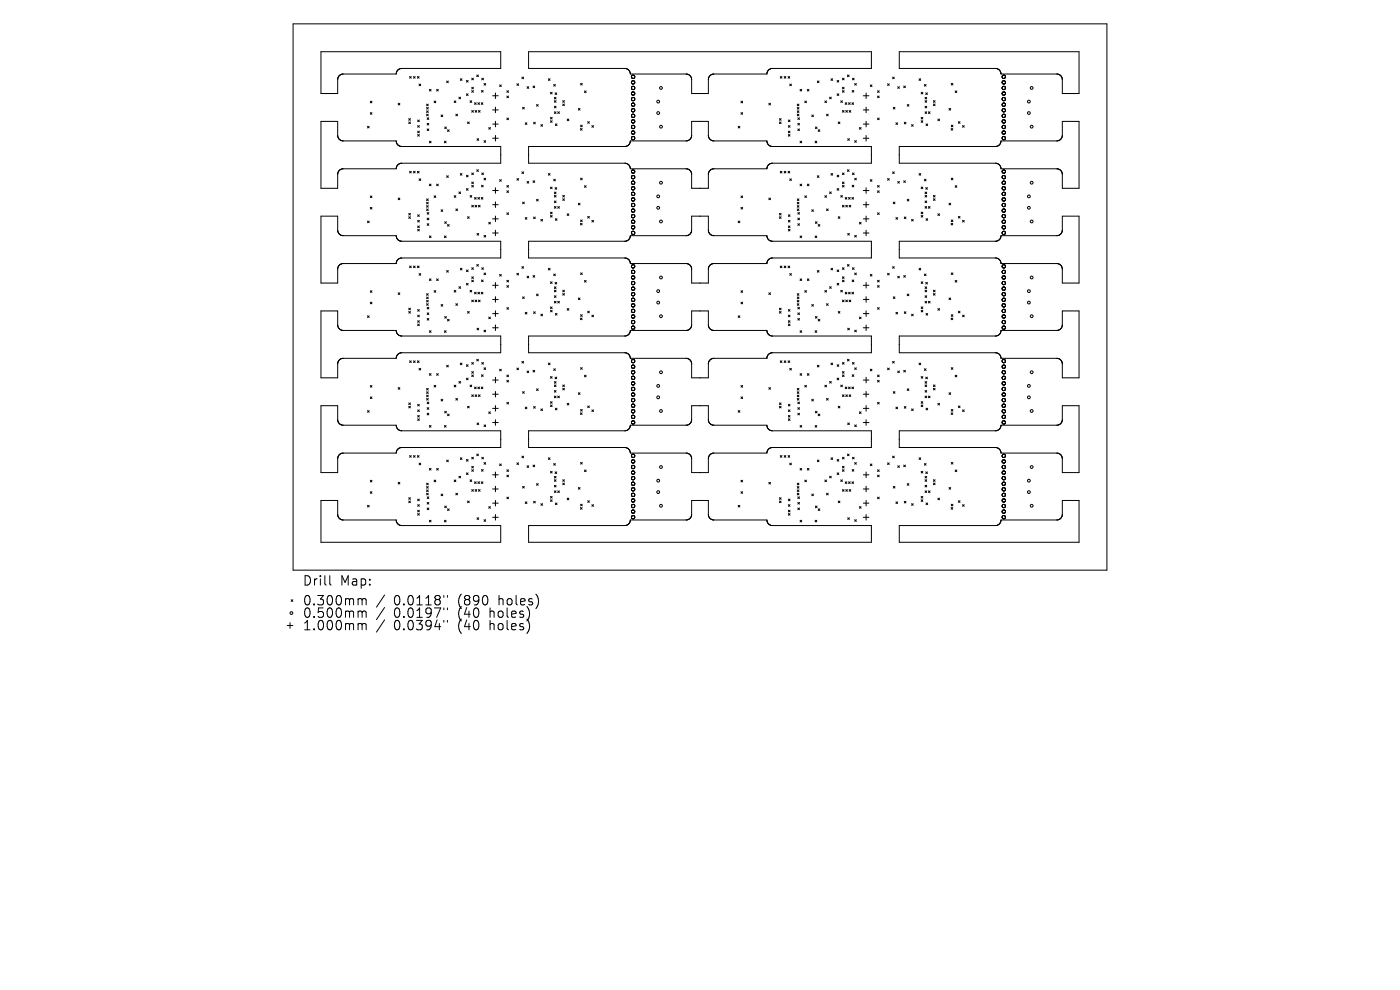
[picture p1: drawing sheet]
<svg xmlns="http://www.w3.org/2000/svg" width="297mm" height="210mm" viewBox="0 0 297 210" stroke-linecap="round" stroke-linejoin="round" font-family="sans-serif">
<defs><g id="words">
<g font-size="2.8">
<text x="64.1" y="124.5">Drill</text>
<text x="72.1" y="124.5">Map:</text>
<text x="64.1" y="128.7">0.300mm</text>
<text x="64.1" y="131.3">0.500mm</text>
<text x="83.6" y="128.7">0.0118&quot;</text>
<text x="83.6" y="131.3">0.0197&quot;</text>
<text x="97.3" y="128.7">(890</text>
<text x="97.3" y="131.3">(40</text>
<text x="104.2" y="131.3">holes)</text>
<text x="106.1" y="128.7">holes)</text>
<text x="64.1" y="134">1.000mm</text>
<text x="83.6" y="134">0.0394&quot;</text>
<text x="97.3" y="134">(40</text>
<text x="104.2" y="134">holes)</text>
</g>
</g></defs>
<g fill="none" stroke="#000" stroke-width=".21">
<path d="M62.2 5.1h172.6v115.8h-172.6zM72.1 15.9v.1M84.3 15l-.2 .7h-11.3l-.7 .2M84.3 14.9l.4-.3 .5-.1h21v-3.5h-38.1v8.8h3.5v-3l.5-.8M84.3 14.9v.1M86.9 16.2l.3 .4M87.2 16.2l-.3 .4M87.7 16.2l.4 .4M88.1 16.2l-.4 .4M88.5 16.2l.4 .4M88.9 16.2l-.4 .4M88.9 17.8l.4 .4"/>
<path d="M89.3 17.8l-.4 .4M91.1 19l.3 .3M91.4 19l-.3 .3M92.6 19l.4 .3M93 19l-.4 .3M94.8 17.2l.3 .3M95.1 17.2l-.3 .3M97.7 16.7l.3 .4M98 16.7l-.3 .4M99 17.1l.3 .3M99 19.9l.3 .4M99.3 17.1l-.3 .3"/>
<path d="M99.3 19.9l-.3 .4M100.1 16.6l.3 .3M100.1 18.5l.3 .4M100.1 19.2l.3 .4M100.4 16.6l-.3 .3M100.4 18.5l-.3 .4M100.4 19.2l-.3 .4M101.1 15.9l.4 .4M101.5 15.9l-.4 .4M102.1 19.2l.4 .3M102.2 16.6l.4 .3M102.5 19.2l-.4 .3"/>
<path d="M102.6 16.6l-.4 .3M102.7 17.7l.3 .4M103 17.7l-.3 .4M105.1 19.7v1.2M106 18l.3 .4M106.3 18l-.3 .4M107.5 19.2l.4 .4M107.9 19.2l-.4 .4M109.7 17.8l.3 .3M110 17.8l-.3 .3M110.7 16.4l.4 .3M111.1 16.4l-.4 .3"/>
<path d="M111.8 18.4l.4 .3M112.1 11h72.8v3.5h-21.1l-.8 .4-.3 .8h-11.4l-.7 .3-.3 .6v3.2h-3.6v-3.2l-.3-.5-.6-.4h-12.1l-.3-.8-.8-.4h-20.5zM112.2 18.4l-.4 .3M113.1 18.2l.3 .4M113.4 18.2l-.3 .4M116.3 16.7l.4 .4M116.7 16.7l-.4 .4M116.8 19.6l.3 .3M117.1 19.6l-.3 .3M117.5 17.9l.3 .4M117.8 19.7l.3 .3M117.8 17.9l-.3 .4"/>
<path d="M118.1 19.7l-.3 .3M123.2 17.7l.3 .3M123.5 17.7l-.3 .3M124 19.3l.3 .3M124.3 19.3l-.3 .3M134 19.8v.1M134 17.5h.1M134 16.3v.1M134 18.6v.1M134 19.8h.1M134 16.3h.1M134 17.5v.1"/>
<path d="M134 18.7h.1M134 18.6h.1M134 17.4v.1M134 18.7v.2M134 19.9v.1M134 16.4h.1M134 19.7v.1M134 17.4h.1M134 16.2v.1M134 16.4v.1M134 17.6h.1M134 20h.1"/>
<path d="M134 18.5v.1M134 19.7h.1M134 16.2h.1M134 17.6v.1M134 18.5h.1M134 17.7h.1M134 16.5h.1M134 19.6v.1M134 16.5l.1 .1M134 17.7l.2 .1M134 18.9h.1M134 18.4v.1"/>
<path d="M134 19.6h.1M134.1 19.6h-.1M134.1 18.4h-.1M134.1 18.9h.1M134.1 19.6h.1M134.1 18.4h.1M134.1 18.9l.1 .1M134.1 17.2l-.1 .2M134.1 16.6h.1M134.1 18.3v.1M134.1 17.2h.1M134.2 16.6h.1"/>
<path d="M134.2 17.1l-.1 .1M134.2 19.5l-.1 .1M134.2 16l-.2 .2M134.2 19.5h.1M134.2 17.1h.1M134.2 16h.1M134.2 19h.1M134.2 17.8h.1M134.3 17.8h.1M134.3 16.6h.1M134.3 18.3h-.2M134.3 19.5h-.1"/>
<path d="M134.3 15.9l-.1 .1M134.3 17.1h-.1M134.3 15.9h.1M134.3 19.5h.1M134.3 17.1h.1M134.3 18.3h.1M134.4 16.6h-.1M134.4 17.8h-.1M134.4 15.9v.1M134.4 17.1h.1M134.4 19h-.1M134.4 19.5h.1"/>
<path d="M134.4 18.3h.1M134.4 17.1l.1 .1M134.4 19.5l.1 .1M134.4 16h.1M134.4 19h.1M134.4 17.8h.1M134.5 17.8h-.1M134.5 17.2h.1M134.5 18.3v.1M134.5 18.4h.1M134.5 17.2l.1 .1M134.5 18.9l-.1 .1"/>
<path d="M134.5 16.6h-.1M134.5 19.6h.1M134.5 16h.1M134.6 18.4h.1M134.6 16.5l-.1 .1M134.6 18.9h-.1M134.6 16v.1M134.6 19.6h.1M134.6 16.1h.1M134.6 18.4v.1M134.6 18.9h.1M134.6 16.5h.1"/>
<path d="M134.6 17.7l-.1 .1M134.6 16.1v.1M134.6 19.6v.1M134.6 18.5l.1 .1M134.6 17.3h.1M134.6 17.3l.1 .1M134.6 17.6v.1M134.6 18.8v.1M134.6 16.2h.1M134.6 19.7h.1M134.7 16.2v.1M134.7 16.4l-.1 .1"/>
<path d="M134.7 17.6h-.1M134.7 18.6h.1M134.7 17.4h.1M134.7 18.8h-.1M134.7 19.7v.1M134.7 19.9l-.1 .1M134.7 18.6v.1M134.7 19.8h.1M134.7 17.4v.1M134.7 16.4h.1M134.7 17.5v.1M134.7 19.8v.1"/>
<path d="M134.7 17.5h.1M134.7 18.7v.1M134.7 19.9h.1M134.7 16.3h.1M134.7 16.3v.1M134.7 18.7h.1M165.5 16.2l.4 .4M165.9 16.2l-.4 .4M166.4 16.2l.3 .4M166.7 16.2l-.3 .4M167.2 16.2l.3 .4M167.5 16.2l-.3 .4"/>
<path d="M167.5 17.8l.4 .4M167.9 17.8l-.4 .4M169.7 19l.4 .3M170.1 19l-.4 .3M171.3 19l.3 .3M171.6 19l-.3 .3M173.4 17.2l.3 .3M173.7 17.2l-.3 .3M176.3 16.7l.3 .4M176.6 16.7l-.3 .4M177.6 17.1l.3 .3M177.6 19.9l.3 .4"/>
<path d="M177.9 17.1l-.3 .3M177.9 19.9l-.3 .4M178.7 16.6l.4 .3M178.7 18.5l.4 .4M178.7 19.2l.4 .4M179.1 16.6l-.4 .3M179.1 18.5l-.4 .4M179.1 19.2l-.4 .4M179.8 15.9l.3 .4M180.1 15.9l-.3 .4M180.8 19.2l.3 .3M180.8 16.6l.4 .3"/>
<path d="M181.1 19.2l-.3 .3M181.2 16.6l-.4 .3M181.3 17.7l.4 .4M181.7 17.7l-.4 .4M183.7 19.7v1.2M184.6 18l.4 .4M185 18l-.4 .4M186.2 19.2l.3 .4M186.5 19.2l-.3 .4M188.3 17.8l.3 .3M188.6 17.8l-.3 .3M189.4 16.4l.3 .3"/>
<path d="M189.7 16.4l-.3 .3M190.5 18.4l.3 .3M190.8 18.4l-.3 .3M191.7 18.2l.4 .4M192.1 18.2l-.4 .4M195 16.7l.3 .4M195.3 16.7l-.3 .4M195.4 19.6l.4 .3M195.8 19.6l-.4 .3M196.1 17.9l.4 .4M196.4 19.7l.3 .3M196.5 17.9l-.4 .4"/>
<path d="M196.7 19.7l-.3 .3M201.8 17.7l.4 .3M202.2 17.7l-.4 .3M202.6 19.3l.4 .3M203 19.3l-.4 .3M211.7 14.7l-.5-.2h-20.4v-3.5h38.1v8.8h-3.5v-3l-.4-.8M211.7 14.7h.1M211.8 14.7l.3 .2M212.1 14.9v.1M212.1 15l.3 .7h11.8l.7 .2M212.6 16.3v.1M212.6 19.8v.1"/>
<path d="M212.6 19.8h.1M212.6 16.3h.1M212.6 18.7h.1M212.6 17.4v.2M212.6 16.4h.1M212.6 18.7v.1M212.6 19.9v.1M212.6 16.2v.1M212.6 19.7v.1M212.6 17.4h.1M212.6 16.4l.2 .2M212.6 20h.1"/>
<path d="M212.6 17.6h.1M212.6 18.5v.2M212.6 19.7h.1M212.6 16.2h.1M212.6 17.6l.2 .2M212.6 18.8h.1M212.6 18.5h.1M212.6 18.8l.1 .1M212.6 19.6v.1M212.7 18.9h.1M212.7 17.3l-.1 .1M212.7 16.1l-.1 .1"/>
<path d="M212.7 19.6h-.1M212.7 18.4l-.1 .1M212.7 17.2v.1M212.7 16v.1M212.7 19.6h.1M212.7 17.2h.1M212.7 16h.1M212.7 18.9l.1 .1M212.7 19.5v.1M212.8 16.6h.1M212.8 16h-.1M212.8 18.3l-.1 .1"/>
<path d="M212.8 19.5h-.1M212.8 19.5h.1M212.8 16h.1M212.8 18.3h.1M212.8 17.8h.1M212.8 19h.1M212.9 17.8h.1M212.9 19h.1M212.9 17.1l-.2 .1M212.9 18.3h-.1M212.9 15.9l-.1 .1M212.9 17.1h.1"/>
<path d="M212.9 15.9h.1M212.9 18.3h.1M212.9 16.6h.1M213 17.1h-.1M213 15.9h-.1M213 18.3h-.1M213 17.1h.1M213 18.3h.1M213 15.9h.1M213 15.9l.1 .1M213 17.1l.1 .1M213 19h.1"/>
<path d="M213 17.8h.1M213 16.6h.1M213.1 19h-.1M213.1 17.8h-.1M213.1 16.6h-.1M213.1 18.3h.1M213.1 19.5h-.3M213.1 16h.1M213.1 19.5h.1M213.1 18.3l.2 .2M213.1 17.8h.1M213.1 16.6h.1"/>
<path d="M213.1 17.2h.1M213.1 19.5l.1 .1M213.2 16.6h-.1M213.2 17.8h-.1M213.2 17.2h.1M213.2 16l.1 .3M213.2 19.6l.1 .2M213.2 17.7v.1M213.2 17.7h.1M213.2 17.2v.1M213.2 17.3h.1M213.3 18.5h.1"/>
<path d="M213.3 16.5l-.1 .1M213.3 17.6l-.1 .1M213.3 17.3v.1M213.3 16.4v.1M213.3 20h.1M213.3 18.5v.1M213.3 17.4h.1M213.3 16.4h.1M213.3 17.6h.1M213.3 18.6h.1M213.3 19.9v.1M213.3 17.5v.1"/>
<path d="M213.3 19.8h.1M213.3 18.6v.1M213.3 17.4v.1M213.3 19.9h.1M213.3 19.8v.1M213.3 18.7l-.2 .3M213.3 17.5h.1M213.3 16.3h.1M213.3 18.7h.1M213.3 16.3v.1M224.9 15.9l.1 .1M72.1 36.1h.1"/>
<path d="M78 26.8l.3 .3M78.3 26.8l-.3 .3M78.6 21.5l.3 .3M78.6 23.9l.3 .3M78.9 21.5l-.3 .3M78.9 23.9l-.3 .3M84.3 35.1l-.2 .7h-11.3l-.7 .3M84.3 35v.1M84.5 30.8l-.3-.4-.1-.5-11.6-.1-.5-.3-.3-.6-.1-3.1h-3.5v14.1h3.5v-3l.5-.8M84.5 30.8h.1M84.5 21.9l.3 .4M84.5 30.8l.7 .3h21v3.5h-21l-.5 .1-.4 .3"/>
<path d="M84.8 21.9l-.3 .4M86.7 25.2l.4 .3M86.7 25.9l.4 .3M86.9 36.3l.3 .4M87.1 25.2l-.4 .3M87.1 25.9l-.4 .3M87.2 36.3l-.3 .4M87.7 36.3l.4 .4M88.1 36.3l-.4 .4M88.5 36.3l.4 .4M88.6 25.5l.4 .3M88.6 26.6l.4 .4"/>
<path d="M88.6 27.8l.4 .4M88.6 28.5l.4 .4M88.9 36.3l-.4 .4M88.9 37.9l.4 .4M89 25.5l-.4 .3M89 26.6l-.4 .4M89 27.8l-.4 .4M89 28.5l-.4 .4M89.3 37.9l-.4 .4M90.5 22.1l.4 .3M90.5 22.8l.4 .4M90.5 23.5l.4 .4"/>
<path d="M90.5 24.2l.4 .4M90.6 25l.4 .3M90.6 26.2l.4 .3M90.6 27.3l.4 .4M90.9 22.1l-.4 .3M90.9 22.8l-.4 .4M90.9 23.5l-.4 .4M90.9 24.2l-.4 .4M91 25l-.4 .3M91 26.2l-.4 .3M91 27.3l-.4 .4M91.1 30l.3 .3"/>
<path d="M91.1 39.1l.3 .3M91.4 30l-.3 .3M91.4 39.1l-.3 .3M92.1 21.4l.4 .4M92.5 21.4l-.4 .4M92.6 39.1l.4 .3M93 39.1l-.4 .3M93.6 24.4l.3 .3M93.9 24.4l-.3 .3M94.3 30l.3 .3M94.3 26.9l.4 .4M94.6 30l-.3 .3"/>
<path d="M94.7 26.9l-.4 .4M94.8 37.3l.3 .3M94.9 27.5l.4 .4M95.1 37.3l-.3 .3M95.3 27.5l-.4 .4M96.4 21.4l.3 .4M96.7 21.4l-.3 .4M96.7 24.2l.4 .4M97.1 24.2l-.4 .4M97.4 20.6l.3 .4M97.7 36.8l.3 .4M97.7 20.6l-.3 .4"/>
<path d="M98 36.8l-.3 .4M99 37.2l.3 .3M99.2 25.9l.3 .3M99.3 37.2l-.3 .3M99.5 25.9l-.3 .3M99.7 21.4l.4 .3M100.1 21.4l-.4 .3M100.1 23.4l.3 .4M100.1 36.7l.3 .3M100.1 38.6l.3 .4M100.1 39.3l.3 .4M100.4 23.4l-.3 .4"/>
<path d="M100.4 36.7l-.3 .3M100.4 38.6l-.3 .4M100.4 39.3l-.3 .4M100.7 21.8l.3 .3M100.8 23.4l.3 .4M101 21.8l-.3 .3M101.1 23.4l-.3 .4M101.1 36l.4 .4M101.2 29.4l.4 .4M101.4 21.8l.3 .3M101.5 36l-.4 .4M101.5 23.4l.4 .4"/>
<path d="M101.6 29.4l-.4 .4M101.7 21.8l-.3 .3M101.9 23.4l-.4 .4M102.1 21.8l.3 .3M102.1 39.3l.4 .3M102.2 36.7l.4 .3M102.4 21.8l-.3 .3M102.5 39.3l-.4 .3M102.6 36.7l-.4 .3M102.7 29.8l.3 .4M102.7 37.8l.3 .4M103 29.8l-.3 .4"/>
<path d="M103 37.8l-.3 .4M103.7 27.1l.3 .3M104 27.1l-.3 .3M104.5 20.3h1.2M104.5 23.3h1.2M104.5 26.3h1.2M104.5 29.3h1.2M105.1 22.7v1.2M105.1 25.7v1.2M105.1 28.7v1.2M105.1 39.8v1.2M106 38.1l.3 .4"/>
<path d="M106.3 38.1l-.3 .4M107.5 20.4l.4 .3M107.5 25l.4 .4M107.5 39.4l.4 .3M107.9 20.4l-.4 .3M107.9 25l-.4 .4M107.9 39.4l-.4 .3M109.7 37.9l.3 .3M110 37.9l-.3 .3M110.7 36.5l.4 .3M110.9 22.8l.3 .3M111.1 36.5l-.4 .3"/>
<path d="M111.2 22.8l-.3 .3M111.4 26l.4 .4M111.8 26l-.4 .4M111.8 38.5l.4 .3M112.2 38.5l-.4 .3M113.1 38.3l.3 .4M113.2 25.9l.4 .4M113.4 38.3l-.3 .4M113.6 25.9l-.4 .4M113.8 22.2l.4 .3M114.2 22.2l-.4 .3M114.7 26.4l.4 .4"/>
<path d="M115.1 26.4l-.4 .4M116.3 36.8l.4 .4M116.7 36.8l-.4 .4M116.8 24.9l.3 .4M116.8 25.6l.3 .4M116.8 39.7l.3 .3M117.1 24.9l-.3 .4M117.1 25.6l-.3 .4M117.1 39.7l-.3 .3M117.5 38l.3 .4M117.6 20.6l.4 .4M117.6 21.3l.4 .4"/>
<path d="M117.6 22.5l.4 .4M117.6 23.7l.4 .4M117.8 39.8l.3 .4M117.8 26.3l.4 .3M117.8 38l-.3 .4M118 21.3l-.4 .4M118 20.6l-.4 .4M118 22.5l-.4 .4M118 23.7l-.4 .4M118.1 39.8l-.3 .4M118.2 26.3l-.4 .3M118.3 23.7l.4 .4"/>
<path d="M118.7 23.7l-.4 .4M119.4 21.3l.3 .4M119.4 22.1l.3 .3M119.7 22.1l-.3 .3M119.7 21.3l-.3 .4M120.3 25.3l.4 .3M120.7 25.3l-.4 .3M122.7 23l.3 .4M123 23l-.3 .4M123.1 27.3l.4 .3M123.2 26.6l.3 .3M123.2 37.8l.3 .3"/>
<path d="M123.5 27.3l-.4 .3M123.5 26.6l-.3 .3M123.5 37.8l-.3 .3M124 39.4l.3 .3M124.3 39.4l-.3 .3M124.7 25.8l.3 .4M125 25.8l-.3 .4M125.6 26.6l.3 .4M125.9 26.6l-.3 .4M134 28.1v.1M134 25.8h.1M134 23.4h.1"/>
<path d="M134 36.4v.1M134 40h.1M134 24.6h.1M134 29.3h.1M134 37.6h.1M134 21v.1M134 22.2h.1M134 36.4h.1M134 38.7v.1M134 22.2v.1M134 24.5v.1M134 26.9v.1"/>
<path d="M134 28.1h.1M134 39.9v.1M134 23.4v.1M134 29.3v.1M134 38.8h.1M134 25.8v.1M134 27h.1M134 37.6v.1M134 23.3v.1M134 21.1h.1M134 37.5v.1M134 29.2v.1"/>
<path d="M134 21h.1M134 26.9h.1M134 25.7v.1M134 38.7h.1M134 22.3h.1M134 38.8l.2 .3M134 36.5h.1M134 22.1v.1M134 27v.1M134 23.3h.1M134 28.2h.1M134 24.6v.1"/>
<path d="M134 25.7h.1M134 36.3v.1M134 22.3l.2 .2M134 24.5h.1M134 39.8v.1M134 29.2h.1M134 28v.1M134 37.5h.1M134 20.9v.1M134 23.5h.1M134 24.7h.1M134 28.2l.1 .2"/>
<path d="M134 22.1h.1M134 36.5v.1M134 25.9h.1M134 37.7h.1M134 29.4h.1M134 21.1v.1M134 26.8v.1M134 24.4v.1M134 23.5v.1M134 38.6v.1M134 39.8h.1M134 37.4v.1"/>
<path d="M134 25.6v.1M134 28h.1M134 36.3h.1M134 37.7l.1 .2M134 21.2h.1M134 29.4v.1M134 37.4h.1M134 26.8h.1M134 25.6h.1M134 38.6h.1M134 24.7v.1M134 29.5h.1"/>
<path d="M134 25.9v.1M134 23.6h.1M134 26.7v.1M134 23.2v.1M134 22v.1M134 36.6h.1M134 29.5l.1 .1M134 24.8l.1 .1M134 21.2l.1 .1M134 20v.1M134 26l.2 .1M134 27.1v.1"/>
<path d="M134 38.5v.1M134 23.2h.1M134 26.7h.1M134 22h.1M134 20.1h.1M134 27.2h.1M134.1 39.7l-.1 .1M134.1 36.6v.1M134.1 23.1l-.1 .1M134.1 23.6v.1M134.1 22h-.1M134.1 26.7h-.1"/>
<path d="M134.1 38.5h-.1M134.1 27.2h.1M134.1 28.4h.1M134.1 20.1h.1M134.1 23.7h.1M134.1 38.5h.1M134.1 26.7h.1M134.1 39.7h.1M134.1 21.9v.1M134.1 36.7h.1M134.1 23.1h.1M134.1 37.3l-.1 .1"/>
<path d="M134.1 29l-.1 .2M134.1 20.7l-.1 .2M134.1 25.5l-.1 .1M134.1 37.9h.1M134.1 21.9h.1M134.1 26.6v.1M134.1 24.9h.1M134.1 20.1l.1 .1M134.1 27.2l.1 .1M134.1 21.3h.1M134.1 29.6h.1M134.1 36.7h.2"/>
<path d="M134.1 29h.1M134.1 25.4v.1M134.1 37.3h.1M134.1 26.6h.1M134.1 20.7h.1M134.2 28.4v.1M134.2 24.9h.1M134.2 27.3h.1M134.2 21.3v.1M134.2 29.6h.1M134.2 20.2h.1M134.2 27.8l-.2 .2"/>
<path d="M134.2 36.1l-.2 .2M134.2 29h-.1M134.2 24.2l-.2 .2M134.2 39.6l-.1 .1M134.2 20.7h-.1M134.2 39.1h.1M134.2 23.7h.1M134.2 25.4h-.1M134.2 37.9h.1M134.2 37.3h-.1M134.2 23.1h-.1M134.2 26.6h-.1"/>
<path d="M134.2 22.5h.1M134.2 24.2h.1M134.2 39.1h.2M134.2 22.5l.1 .1M134.2 29h.1M134.2 39.6h.1M134.2 25.4h.1M134.2 27.8h.1M134.2 37.2v.1M134.2 26.6h.1M134.2 36.1h.1M134.2 20.7h.1"/>
<path d="M134.2 23v.1M134.2 29.6l.1 .1M134.2 21.4h.1M134.2 28.5h.1M134.2 26.1h.1M134.3 21.4h.1M134.3 24.9h.1M134.3 29.7h.1M134.3 28.5h.1M134.3 37.9h.1M134.3 26.6h-.1M134.3 39.6h-.1"/>
<path d="M134.3 24.2h-.1M134.3 28.9l-.1 .1M134.3 36.7v.1M134.3 21.9h-.2M134.3 38.4l-.2 .1M134.3 23.7h.1M134.3 20.7h-.1M134.3 23h-.1M134.3 36l-.1 .1M134.3 37.2h-.1M134.3 25.4h-.1M134.3 22.6h.1"/>
<path d="M134.3 23l.2 .1M134.3 38.4h.1M134.3 37.2h.1M134.3 24.2h.1M134.3 25.4h.1M134.3 21.9h.1M134.3 26.6h.1M134.3 20.7h.1M134.3 39.6h.1M134.3 28.9l.1 .1M134.3 36h.1M134.3 28.9h.1"/>
<path d="M134.3 23h.1M134.4 28.5h-.1M134.4 21.4h-.1M134.4 24.9h-.1M134.4 29.7h-.1M134.4 27.3h-.1M134.4 27.8h-.2M134.4 25.4h.1M134.4 39.6h.1M134.4 20.2h-.1M134.4 21.9h.1M134.4 36.7l-.1 .1"/>
<path d="M134.4 26.1h-.1M134.4 20.7h.1M134.4 37.2h.1M134.4 26.6h.1M134.4 38.4h.1M134.4 37.9h-.1M134.4 27.8h.1M134.4 24.2h.1M134.4 22.6h-.1M134.4 29h.1M134.4 36v.1M134.4 20.7l.2 .1"/>
<path d="M134.4 39.6l.1 .1M134.4 24.2l.2 .2M134.4 36.1h.1M134.4 22.5v.1M134.4 39.1h.1M134.4 37.2l.1 .1M134.4 26.1h.1M134.4 37.9h.1M134.4 36.7h.1M134.4 27.3h.1M134.4 20.2h.1M134.4 28.5h.1"/>
<path d="M134.4 29.6v.1M134.5 29.6h-.1M134.5 28.4l-.1 .1M134.5 20.2h-.1M134.5 23.7h-.2M134.5 26.6h.1M134.5 36.7h-.1M134.5 21.9h.1M134.5 37.9h-.1M134.5 23.1h.1M134.5 37.3h.1M134.5 25.4v.1"/>
<path d="M134.5 38.4v.1M134.5 29h.1M134.5 36.7h.1M134.5 29l.1 .1M134.5 21.9l.2 .2M134.5 23.7h.1M134.5 37.3l.1 .1M134.5 25.5l.1 .1M134.5 26.6v.1M134.5 38.5h.1M134.5 20.1v.1M134.5 37.9h.1"/>
<path d="M134.5 20.1h.1M134.5 27.2l-.1 .1M134.5 36.1h.1M134.5 26.7h.1M134.5 39l-.1 .1M134.5 27.8l.1 .1M134.5 28.4h.1M134.5 24.8l-.1 .1M134.5 39.7h.1M134.6 24.8h-.1M134.6 28.4h-.1M134.6 23.1v.1"/>
<path d="M134.6 26.7h.1M134.6 27.9h.1M134.6 27.2h-.1M134.6 36.1v.1M134.6 20.1h-.1M134.6 23.6l-.1 .1M134.6 38.5h.1M134.6 39.7h.1M134.6 39h-.1M134.6 36.6l-.1 .1M134.6 28.3v.1M134.6 39h.1"/>
<path d="M134.6 23.2h.1M134.6 38.5v.1M134.6 20.1h.1M134.6 23.6h.1M134.6 27.2h.1M134.6 26.7l.1 .2M134.6 38.6l.1 .1M134.6 29.5l-.1 .1M134.6 37.8l-.1 .1M134.6 21.2l-.2 .2M134.6 26l-.2 .1M134.6 36.2h.1"/>
<path d="M134.6 22.4l-.2 .1M134.6 23.2l.1 .1M134.6 24.4h.1M134.6 37.4h.1M134.6 27.9v.1M134.6 27.1v.1M134.6 20.8v.1M134.6 25.6h.1M134.6 20v.1M134.6 29.1h.1M134.6 39.7v.1M134.6 28.3h.1"/>
<path d="M134.6 22.4h.1M134.6 36.2v.1M134.6 29.1l.1 .1M134.6 25.9v.1M134.6 20.9h.1M134.6 21.2h.1M134.6 37.4l.1 .1M134.6 29.5h.1M134.6 37.7v.1M134.6 24.4l.1 .1M134.6 27.1h.1M134.6 38.9v.1"/>
<path d="M134.6 28h.1M134.6 22.3v.1M134.6 39.8h.1M134.6 36.3h.1M134.6 25.9h.1M134.7 36.5l-.1 .1M134.7 24.7l-.1 .1M134.7 27l-.1 .1M134.7 21.1l-.1 .1M134.7 24.5h.1M134.7 37.7h-.1M134.7 20.9v.1"/>
<path d="M134.7 37.5h.1M134.7 22.3h-.1M134.7 39.8v.1M134.7 28v.1M134.7 36.3v.1M134.7 38.9h-.1M134.7 25.6v.1M134.7 29.4l-.1 .1M134.7 25.9h-.1M134.7 29.2h.1M134.7 22.1h.1M134.7 28.2l-.1 .1"/>
<path d="M134.7 29.2v.1M134.7 39.9h.1M134.7 26.9h.1M134.7 25.7v.1M134.7 24.6v.1M134.7 36.5h.1M134.7 23.5l-.1 .1M134.7 37.5v.1M134.7 29.4h.1M134.7 23.3v.1M134.7 37.6v.1M134.7 27h.1"/>
<path d="M134.7 22.1v.1M134.7 38.7h.1M134.7 21.1h.1M134.7 28.1h.1M134.7 24.5v.1M134.7 23.4v.1M134.7 25.8v.1M134.7 36.4h.1M134.7 39.9v.1M134.7 23.4h.1M134.7 21h.1M134.7 28.2h.1"/>
<path d="M134.7 22.2v.1M134.7 37.6h.1M134.7 38.8v.1M134.7 38.7v.1M134.7 26.9v.1M134.7 40h.1M134.7 29.3h.1M134.7 36.4v.1M134.7 29.3v.1M134.7 21v.1M134.7 38.8h.1M134.7 22.2h.1"/>
<path d="M134.7 25.8h.1M134.7 28.1v.1M134.7 24.6h.1M146.4 29.6l-.8 .3h-11.9l-.3 .8-.8 .4h-20.5v3.5h20.5l.8 .4 .3 .8h12l.7 .3 .3 .6v3.2h3.6v-3.2l.3-.6 .7-.3h11.4l.3-.8 .8-.4h21.1v-3.5h-21.1l-.8-.4-.3-.8h-11.3l-.8-.3M146.4 29.5l.3-.7v-3h3.6v3l.3 .7M146.4 29.5v.1M150.6 29.5v.1M156.6 26.8l.4 .3M157 26.8l-.4 .3M157.2 21.5l.3 .3M157.2 23.9l.3 .3M157.5 23.9l-.3 .3"/>
<path d="M157.5 21.5l-.3 .3M163.1 21.9l.4 .4M163.5 21.9l-.4 .4M165.4 25.2l.3 .3M165.4 25.9l.3 .3M165.5 36.3l.4 .4M165.7 25.2l-.3 .3M165.7 25.9l-.3 .3M165.9 36.3l-.4 .4M166.4 36.3l.3 .4M166.7 36.3l-.3 .4M167.2 36.3l.3 .4"/>
<path d="M167.2 25.5l.4 .3M167.2 26.6l.4 .4M167.2 27.8l.4 .4M167.2 28.5l.4 .4M167.5 36.3l-.3 .4M167.5 37.9l.4 .4M167.6 25.5l-.4 .3M167.6 27.8l-.4 .4M167.6 26.6l-.4 .4M167.6 28.5l-.4 .4M167.9 37.9l-.4 .4M169.1 22.1l.4 .3"/>
<path d="M169.1 22.8l.4 .4M169.1 23.5l.4 .4M169.1 24.2l.4 .4M169.3 25l.3 .3M169.3 26.2l.3 .3M169.3 27.3l.3 .4M169.5 22.8l-.4 .4M169.5 24.2l-.4 .4M169.5 22.1l-.4 .3M169.5 23.5l-.4 .4M169.6 25l-.3 .3M169.6 26.2l-.3 .3"/>
<path d="M169.6 27.3l-.3 .4M169.7 30l.4 .3M169.7 39.1l.4 .3M170.1 30l-.4 .3M170.1 39.1l-.4 .3M170.7 21.4l.4 .4M171.1 21.4l-.4 .4M171.3 39.1l.3 .3M171.6 39.1l-.3 .3M172.2 24.4l.4 .3M172.6 24.4l-.4 .3M172.9 30l.4 .3"/>
<path d="M173 26.9l.3 .4M173.3 30l-.4 .3M173.3 26.9l-.3 .4M173.4 37.3l.3 .3M173.6 27.5l.3 .4M173.7 37.3l-.3 .3M173.9 27.5l-.3 .4M175 21.4l.3 .4M175.3 21.4l-.3 .4M175.3 24.2l.4 .4M175.7 24.2l-.4 .4M176 20.6l.3 .4"/>
<path d="M176.3 36.8l.3 .4M176.3 20.6l-.3 .4M176.6 36.8l-.3 .4M177.6 37.2l.3 .3M177.8 25.9l.4 .3M177.9 37.2l-.3 .3M178.2 25.9l-.4 .3M178.4 21.4l.3 .3M178.7 21.4l-.3 .3M178.7 23.4l.4 .4M178.7 36.7l.4 .3M178.7 38.6l.4 .4"/>
<path d="M178.7 39.3l.4 .4M179.1 23.4l-.4 .4M179.1 36.7l-.4 .3M179.1 38.6l-.4 .4M179.1 39.3l-.4 .4M179.3 21.8l.4 .3M179.4 23.4l.4 .4M179.7 21.8l-.4 .3M179.8 23.4l-.4 .4M179.8 36l.3 .4M179.8 29.4l.4 .4M180 21.8l.4 .3"/>
<path d="M180.1 36l-.3 .4M180.1 23.4l.4 .4M180.2 29.4l-.4 .4M180.4 21.8l-.4 .3M180.5 23.4l-.4 .4M180.7 21.8l.4 .3M180.8 39.3l.3 .3M180.8 36.7l.4 .3M181.1 21.8l-.4 .3M181.1 39.3l-.3 .3M181.2 36.7l-.4 .3M181.3 29.8l.4 .4"/>
<path d="M181.3 37.8l.4 .4M181.7 29.8l-.4 .4M181.7 37.8l-.4 .4M182.3 27.1l.4 .3M182.7 27.1l-.4 .3M183.1 20.3h1.2M183.1 23.3h1.2M183.1 26.3h1.2M183.1 29.3h1.2M183.7 22.7v1.2M183.7 25.7v1.2M183.7 28.7v1.2"/>
<path d="M183.7 39.8v1.2M184.6 38.1l.4 .4M185 38.1l-.4 .4M186.2 20.4l.3 .3M186.2 25l.3 .4M186.2 39.4l.3 .3M186.5 20.4l-.3 .3M186.5 25l-.3 .4M186.5 39.4l-.3 .3M188.3 37.9l.3 .3M188.6 37.9l-.3 .3M189.4 36.5l.3 .3"/>
<path d="M189.5 22.8l.4 .3M189.7 36.5l-.3 .3M189.9 22.8l-.4 .3M190.1 26l.3 .4M190.4 26l-.3 .4M190.5 38.5l.3 .3M190.8 38.5l-.3 .3M191.7 38.3l.4 .4M191.8 25.9l.4 .4M192.1 38.3l-.4 .4M192.2 25.9l-.4 .4M192.5 22.2l.3 .3"/>
<path d="M192.8 22.2l-.3 .3M193.4 26.4l.3 .4M193.7 26.4l-.3 .4M195 36.8l.3 .4M195.3 36.8l-.3 .4M195.4 24.9l.4 .4M195.4 25.6l.4 .4M195.4 39.7l.4 .3M195.8 24.9l-.4 .4M195.8 25.6l-.4 .4M195.8 39.7l-.4 .3M196.1 38l.4 .4"/>
<path d="M196.2 20.6l.4 .4M196.2 21.3l.4 .4M196.2 22.5l.4 .4M196.2 23.7l.4 .4M196.4 39.8l.3 .4M196.5 26.3l.3 .3M196.5 38l-.4 .4M196.6 23.7l-.4 .4M196.6 21.3l-.4 .4M196.6 20.6l-.4 .4M196.6 22.5l-.4 .4M196.7 39.8l-.3 .4"/>
<path d="M196.8 26.3l-.3 .3M197 23.7l.3 .4M197.3 23.7l-.3 .4M198 21.3l.4 .4M198 22.1l.4 .3M198.4 22.1l-.4 .3M198.4 21.3l-.4 .4M199 25.3l.3 .3M199.3 25.3l-.3 .3M201.3 23l.4 .4M201.7 23l-.4 .4M201.8 27.3l.3 .3"/>
<path d="M201.8 26.6l.4 .3M201.8 37.8l.4 .3M202.1 27.3l-.3 .3M202.2 26.6l-.4 .3M202.2 37.8l-.4 .3M202.6 39.4l.4 .3M203 39.4l-.4 .3M203.3 25.8l.4 .4M203.7 25.8l-.4 .4M204.2 26.6l.4 .4M204.6 26.6l-.4 .4M211.7 30.9l-.5 .2h-20.4v3.5h20.4l.5 .2"/>
<path d="M211.7 34.8h.1M211.8 30.9l.4-.4 .2-.6 12.1-.1 .5-.3 .3-.6 .1-3.1h3.5v14.1h-3.5v-3l-.4-.8M211.8 34.8l.3 .2M211.8 30.9h-.1M212.1 35v.1M212.1 35.1l.3 .7h11.8l.7 .3M212.6 36.4v.1M212.6 23.4h.1M212.6 24.6h.1M212.6 40h.1M212.6 22.2h.1M212.6 28.1v.1"/>
<path d="M212.6 39.9v.1M212.6 23.4v.1M212.6 28.1h.1M212.6 36.4h.1M212.6 22.2v.1M212.6 24.5v.1M212.6 23.3v.1M212.6 38.8h.1M212.6 27h.1M212.6 21v.1M212.6 29.2v.2M212.6 37.5v.2"/>
<path d="M212.6 25.7v.2M212.6 22.3h.1M212.6 38.8v.1M212.6 36.5h.1M212.6 27v.1M212.6 24.6v.1M212.6 22.1v.1M212.6 23.3h.1M212.6 28.2h.1M212.6 24.5h.1M212.6 36.3v.1M212.6 28v.1"/>
<path d="M212.6 22.3l.1 .1M212.6 25.7h.1M212.6 29.2h.1M212.6 20.9v.1M212.6 39.8v.1M212.6 23.5h.1M212.6 37.5h.1M212.6 24.7l.2 .2M212.6 21.1v.1M212.6 29.4h.1M212.6 37.7h.1M212.6 36.5l.2 .2"/>
<path d="M212.6 28.2v.1M212.6 25.9h.1M212.6 22.1h.1M212.6 28h.1M212.6 26.8v.2M212.6 38.6v.2M212.6 39.8h.1M212.6 24.4v.1M212.6 37.4v.1M212.6 23.5v.1M212.6 25.6v.1M212.6 36.3h.1"/>
<path d="M212.6 37.7l.3 .2M212.6 29.4l.2 .2M212.6 21.2l.2 .1M212.6 25.9l.2 .2M212.6 28.3h.1M212.6 23.2v.1M212.6 38.9h.1M212.6 27.1h.1M212.6 26.8h.1M212.6 25.6h.1M212.6 37.4h.1M212.6 38.6h.1"/>
<path d="M212.6 38.9l.1 .1M212.6 28.3l.1 .1M212.6 23.2h.1M212.6 23.6h.1M212.6 26.7v.1M212.7 39h.1M212.7 27.1v.1M212.7 23.2h-.1M212.7 20v.1M212.7 29.1l-.1 .1M212.7 27.9l-.1 .1M212.7 38.5l-.1 .1"/>
<path d="M212.7 20.8l-.1 .1M212.7 23.6v.1M212.7 36.2l-.1 .1M212.7 24.4h-.1M212.7 37.4h-.1M212.7 26.7h-.1M212.7 25.5l-.1 .1M212.7 22.4v.1M212.7 23.2h.1M212.7 27.2h.1M212.7 20.1h.1M212.7 27.9h.1"/>
<path d="M212.7 29.1h.1M212.7 22.5h.1M212.7 36.1v.1M212.7 24.3v.1M212.7 20.8h.1M212.7 25.5h.1M212.7 37.3v.1M212.7 23.1v.1M212.7 28.4h.1M212.7 39.7l-.1 .1M212.7 24.3h.1M212.7 29v.1"/>
<path d="M212.7 36.1h.1M212.7 23.7h.1M212.7 37.3h.1M212.7 27.8v.1M212.7 39l.1 .1M212.7 23.1h.1M212.7 20.7v.1M212.7 27.8h.1M212.7 29h.1M212.7 39.7h.1M212.8 21.3h.1M212.8 21.9l-.2 .2"/>
<path d="M212.8 39.1h.1M212.8 20.1v.1M212.8 29.6h.1M212.8 24.9h.1M212.8 27.2v.1M212.8 28.4h.1M212.8 23.1h-.1M212.8 36.7h.1M212.8 26.6l-.1 .1M212.8 23.7h.1M212.8 27.8h-.1M212.8 38.5h-.1"/>
<path d="M212.8 24.3h-.1M212.8 39.6l-.1 .1M212.8 36.1h-.1M212.8 22.5h.1M212.8 28.4l.1 .1M212.8 21.9h.1M212.8 20.2h.1M212.8 23.1h.1M212.8 27.3h.1M212.8 21.3v.1M212.8 36.1h.1M212.8 38.4v.1"/>
<path d="M212.8 27.8h.1M212.8 24.2v.1M212.8 22.5l.1 .1M212.8 39.6h.1M212.8 26.6h.1M212.8 26.1h.1M212.8 21.4h.1M212.9 27.3h.1M212.9 29.6v.1M212.9 26.1h.1M212.9 23l-.1 .1M212.9 24.9h.1"/>
<path d="M212.9 21.4h.1M212.9 21.9h-.1M212.9 27.8h-.1M212.9 38.4h-.1M212.9 25.4l-.2 .1M212.9 29h-.2M212.9 20.7h-.2M212.9 37.2l-.2 .1M212.9 26.6h-.1M212.9 24.2h-.1M212.9 36.7h.1M212.9 36l-.1 .1"/>
<path d="M212.9 37.9h.1M212.9 39.1h.1M212.9 22.6h.1M212.9 23.7h.1M212.9 24.2h.1M212.9 28.9v.1M212.9 37.2h.1M212.9 26.6h.1M212.9 36h.1M212.9 38.4h.1M212.9 20.7h.1M212.9 27.8h.1"/>
<path d="M212.9 25.4h.1M212.9 23h.1M212.9 21.9h.1M212.9 28.5h.1M212.9 20.2h.1M212.9 29.7h.1M213 23l.3 .2M213 23h-.1M213 21.9h.1M213 21.9h-.1M213 24.2h.1M213 26.6h-.1"/>
<path d="M213 27.8h-.1M213 25.4h-.1M213 24.2h-.1M213 36h-.1M213 36h.1M213 28.9h-.1M213 27.8h.1M213 26.6h.1M213 37.2h.1M213 25.4h.1M213 38.4h-.1M213 20.7h-.1"/>
<path d="M213 20.7h.1M213 37.2h-.1M213 28.9v.1M213 38.4h.1M213 29h.1M213 36l.1 .1M213 25.4l.1 .1M213 37.2l.1 .1M213 37.9h.1M213 36.7h.1M213 23.7h.1M213 22.6h.1"/>
<path d="M213 26.1h.1M213 24.9h.1M213 29.6v.1M213 21.4h.1M213 27.3h.1M213.1 24.9h-.1M213.1 21.9h.1M213.1 26.1h-.1M213.1 27.3h-.1M213.1 29.6h-.1M213.1 21.4h-.1M213.1 36.7h-.1"/>
<path d="M213.1 23.7h-.1M213.1 26.6h.1M213.1 27.8h.1M213.1 39.6h-.3M213.1 39.1h-.2M213.1 22.5l-.1 .1M213.1 39.6h.1M213.1 24.2v.1M213.1 20.7h.1M213.1 36.1h.1M213.1 38.4h.1M213.1 26.6l.2 .2"/>
<path d="M213.1 38.4l.2 .2M213.1 24.3h.1M213.1 36.7h.1M213.1 39.1h.1M213.1 22.5h.1M213.1 23.7h.1M213.1 21.3v.1M213.1 24.9h.1M213.1 29.6h.1M213.1 28.4l-.1 .1M213.1 26.1h.1M213.1 37.9h-.1"/>
<path d="M213.1 37.3h.1M213.1 39.6l.1 .1M213.1 25.5h.1M213.1 29h.1M213.2 26l-.1 .1M213.2 29.6h-.1M213.2 24.9h-.1M213.2 21.9v.1M213.2 21.3h-.1M213.2 28.4h-.1M213.2 36.1v.1M213.2 27.8l.1 .3"/>
<path d="M213.2 24.3h.1M213.2 39.7l.1 .2M213.2 25.5h.1M213.2 37.9h-.1M213.2 22.5h-.1M213.2 39l-.1 .1M213.2 29h.1M213.2 20.7v.1M213.2 37.3h.1M213.2 22h.1M213.2 37.3v.1M213.2 21.3h.1"/>
<path d="M213.2 36.6l-.1 .1M213.2 20.8h.1M213.2 26h.1M213.2 22.5h.1M213.2 24.8v.1M213.2 29v.1M213.2 29.6h.1M213.2 37.8v.1M213.2 29.1h.1M213.2 24.3v.1M213.2 37.8h.1M213.2 25.5v.1"/>
<path d="M213.2 29.5v.1M213.2 37.4h.1M213.2 21.2v.1M213.2 22.4v.1M213.2 24.8h.1M213.2 36.6h.1M213.2 25.6h.1M213.2 24.4h.1M213.2 21.2h.1M213.2 36.2h.1M213.2 29.5h.1M213.2 20.8l.1 .1"/>
<path d="M213.2 22.4h.1M213.3 25.6h.1M213.3 20.9v.1M213.3 26.8h.1M213.3 36.2v.2M213.3 22.4h-.1M213.3 28.3l-.1 .1M213.3 23.6l-.2 .1M213.3 36.6h-.1M213.3 37.4v.1M213.3 21.2h-.1M213.3 24.4v.1"/>
<path d="M213.3 23.2v.1M213.3 38.6h.1M213.3 20l-.3 .2M213.3 22v.1M213.3 25.9l-.1 .1M213.3 24.7l-.1 .1M213.3 37.7l-.1 .1M213.3 29.1v.1M213.3 29.5h-.1M213.3 38.6v.1M213.3 26.8v.1M213.3 22.1h.1"/>
<path d="M213.3 23.3h.1M213.3 28.3h.1M213.3 24.7h.1M213.3 23.5v.1M213.3 36.5v.1M213.3 37.5h.1M213.3 21.1v.1M213.3 29.4v.1M213.3 37.7h.1M213.3 25.6v.1M213.3 36.5h.1M213.3 29.2h.1"/>
<path d="M213.3 27l-.2 .3M213.3 28.2v.1M213.3 21.1h.1M213.3 39.9h.1M213.3 23.5h.1M213.3 26.9h.1M213.3 23.3v.1M213.3 25.7v.1M213.3 37.5v.1M213.3 29.2v.1M213.3 24.6v.1M213.3 37.6v.1"/>
<path d="M213.3 22.1v.1M213.3 29.4h.1M213.3 38.7h.1M213.3 38.8l-.1 .2M213.3 39.9v.1M213.3 38.7v.1M213.3 26.9v.1M213.3 22.2v.2M213.3 25.8v.1M213.3 23.4h.1M213.3 21h.1M213.3 28.1h.1"/>
<path d="M213.3 29.3h.1M213.3 36.4h.1M213.3 37.6h.1M213.3 27h.1M213.3 23.4v.1M213.3 40h.1M213.3 24.5v.1M213.3 28.2h.1M213.3 22.2h.1M213.3 28.1v.1M213.3 29.3v.1M213.3 21v.1"/>
<path d="M213.3 36.4v.1M213.3 38.8h.1M213.3 24.6h.1M213.3 25.8h.1M224.9 36.1h.1M78 46.9l.3 .3M78.3 46.9l-.3 .3M78.6 41.6l.3 .3M78.6 44l.3 .3M78.9 41.6l-.3 .3M78.9 44l-.3 .3M84.3 55.1v.1"/>
<path d="M84.5 50.9l-.3-.4-.1-.5-11.6-.1-.5-.3-.3-.6-.1-3.1h-3.5v14.1h3.5l.1-3.1 .3-.6 .5-.3 11.6-.1 .2-.7M84.5 55l-.2 .1M84.5 50.9h.1M84.5 42l.3 .4M84.5 50.9l.7 .3h21v3.5h-21l-.7 .3M84.5 55h.1M84.8 42l-.3 .4M86.7 45.3l.4 .3M86.7 46l.4 .3M86.9 56.4l.3 .4M87.1 45.3l-.4 .3M87.1 46l-.4 .3"/>
<path d="M87.2 56.4l-.3 .4M87.7 56.4l.4 .4M88.1 56.4l-.4 .4M88.5 56.4l.4 .4M88.6 45.6l.4 .3M88.6 46.7l.4 .4M88.6 47.9l.4 .4M88.6 48.6l.4 .4M88.9 56.4l-.4 .4M88.9 58l.4 .4M89 45.6l-.4 .3M89 46.7l-.4 .4"/>
<path d="M89 47.9l-.4 .4M89 48.6l-.4 .4M89.3 58l-.4 .4M90.5 42.2l.4 .3M90.5 42.9l.4 .4M90.5 43.6l.4 .4M90.5 44.3l.4 .4M90.6 45.1l.4 .3M90.6 46.3l.4 .3M90.6 47.5l.4 .3M90.9 42.2l-.4 .3M90.9 42.9l-.4 .4"/>
<path d="M90.9 43.6l-.4 .4M90.9 44.3l-.4 .4M91 45.1l-.4 .3M91 46.3l-.4 .3M91 47.5l-.4 .3M91.1 50.1l.3 .3M91.1 59.2l.3 .3M91.4 50.1l-.3 .3M91.4 59.2l-.3 .3M92.1 41.5l.4 .4M92.5 41.5l-.4 .4M92.6 59.2l.4 .3"/>
<path d="M93 59.2l-.4 .3M93.6 44.5l.3 .4M93.9 44.5l-.3 .4M94.3 50.1l.3 .3M94.3 47l.4 .4M94.6 50.1l-.3 .3M94.7 47l-.4 .4M94.8 57.4l.3 .3M94.9 47.6l.4 .4M95.1 57.4l-.3 .3M95.3 47.6l-.4 .4M96.4 41.5l.3 .4"/>
<path d="M96.7 41.5l-.3 .4M96.7 44.3l.4 .4M97.1 44.3l-.4 .4M97.4 40.7l.3 .4M97.7 56.9l.3 .4M97.7 40.7l-.3 .4M98 56.9l-.3 .4M99 40l.3 .4M99 57.3l.3 .3M99.2 46l.3 .3M99.3 40l-.3 .4M99.3 57.3l-.3 .3"/>
<path d="M99.5 46l-.3 .3M99.7 41.5l.4 .3M100.1 41.5l-.4 .3M100.1 43.5l.3 .4M100.1 56.8l.3 .3M100.1 58.7l.3 .4M100.1 59.4l.3 .4M100.4 43.5l-.3 .4M100.4 56.8l-.3 .3M100.4 58.7l-.3 .4M100.4 59.4l-.3 .4M100.7 41.9l.3 .3"/>
<path d="M100.8 43.5l.3 .4M101 41.9l-.3 .3M101.1 43.5l-.3 .4M101.1 56.1l.4 .4M101.2 49.5l.4 .4M101.4 41.9l.3 .3M101.5 56.1l-.4 .4M101.5 43.5l.4 .4M101.6 49.5l-.4 .4M101.7 41.9l-.3 .3M101.9 43.5l-.4 .4M102.1 41.9l.3 .3"/>
<path d="M102.1 59.4l.4 .4M102.2 56.8l.4 .3M102.4 41.9l-.3 .3M102.5 59.4l-.4 .4M102.6 56.8l-.4 .3M102.7 49.9l.3 .4M102.7 57.9l.3 .4M103 49.9l-.3 .4M103 57.9l-.3 .4M103.7 47.2l.3 .3M104 47.2l-.3 .3M104.5 40.4h1.2"/>
<path d="M104.5 43.4h1.2M104.5 46.4h1.2M104.5 49.4h1.2M105.1 42.8v1.2M105.1 45.8v1.2M105.1 48.8v1.2M105.1 59.9v1.2M106 58.2l.3 .4M106.3 58.2l-.3 .4M107.5 40.5l.4 .3M107.5 45.1l.4 .4M107.5 59.5l.4 .3"/>
<path d="M107.9 40.5l-.4 .3M107.9 45.1l-.4 .4M107.9 59.5l-.4 .3M109.7 58l.3 .3M110 58l-.3 .3M110.7 56.6l.4 .3M110.9 42.9l.3 .3M111.1 56.6l-.4 .3M111.2 42.9l-.3 .3M111.4 46.2l.4 .3M111.8 46.2l-.4 .3M111.8 58.6l.4 .4"/>
<path d="M112.1 51.2h20.5l.8-.4 .3-.8h12l.7-.3 .3-.6v-3.2h3.6v3.1l.3 .6 .6 .4h11.5l.3 .8 .8 .4h21.1v3.5h-21.1l-.8 .4-.3 .8h-11.4l-.7 .3-.3 .6v3.2h-3.6v-3.1l-.3-.6-.6-.4h-12.1l-.3-.8-.8-.4h-20.5zM112.2 58.6l-.4 .4M113.1 58.4l.3 .4M113.2 46l.4 .4M113.4 58.4l-.3 .4M113.6 46l-.4 .4M113.8 42.3l.4 .3M114.2 42.3l-.4 .3M114.7 46.5l.4 .4M115.1 46.5l-.4 .4M116.3 56.9l.4 .4M116.7 56.9l-.4 .4"/>
<path d="M116.8 45l.3 .4M116.8 45.7l.3 .4M116.8 59.8l.3 .3M117.1 45l-.3 .4M117.1 45.7l-.3 .4M117.1 59.8l-.3 .3M117.5 58.1l.3 .4M117.6 42.6l.4 .4M117.6 40.7l.4 .4M117.6 41.5l.4 .3M117.6 43.8l.4 .4M117.8 59.9l.3 .4"/>
<path d="M117.8 46.4l.4 .3M117.8 58.1l-.3 .4M118 40.7l-.4 .4M118 41.5l-.4 .3M118 42.6l-.4 .4M118 43.8l-.4 .4M118.1 59.9l-.3 .4M118.2 46.4l-.4 .3M118.3 43.8l.4 .4M118.7 43.8l-.4 .4M119.4 41.5l.3 .3M119.4 42.2l.3 .3"/>
<path d="M119.7 42.2l-.3 .3M119.7 41.5l-.3 .3M120.3 45.4l.4 .3M120.7 45.4l-.4 .3M122.7 43.1l.3 .4M123 43.1l-.3 .4M123.1 47.4l.4 .3M123.2 57.9l.3 .3M123.2 46.7l.3 .3M123.5 47.4l-.4 .3M123.5 46.7l-.3 .3M123.5 57.9l-.3 .3"/>
<path d="M124 59.5l.3 .3M124.3 59.5l-.3 .3M124.7 45.9l.3 .4M125 45.9l-.3 .4M125.6 46.7l.3 .4M125.9 46.7l-.3 .4M134 43.5h.1M134 44.7v.1M134 56.5v.1M134 49.4h.1M134 41.1v.1M134 45.9h.1"/>
<path d="M134 48.2v.1M134 57.7h.1M134 56.5h.1M134 44.6v.1M134 42.3v.1M134 58.8v.1M134 47v.1M134 48.2h.1M134 49.4v.1M134 57.7v.1M134 41.2h.1M134 42.4h.1"/>
<path d="M134 47.1h.1M134 45.9v.1M134 58.9h.1M134 43.5v.1M134 58.8h.1M134 57.6v.1M134 41.1h.1M134 49.3v.1M134 47h.1M134 45.8v.1M134 44.6h.1M134 42.2v.1"/>
<path d="M134 58.9v.2M134 43.6v.1M134 47.1v.1M134 56.6h.1M134 40v.1M134 44.8h.1M134 48.3h.1M134 56.4v.1M134 41v.1M134 43.4v.1M134 60h.1M134 57.6h.1"/>
<path d="M134 48.1v.1M134 45.8h.1M134 49.3h.1M134 40.1h.1M134 56.6v.1M134 41.2v.1M134 49.5h.1M134 42.4v.1M134 57.8h.1M134 48.3v.1M134 46h.1M134 46.9v.1"/>
<path d="M134 58.7v.1M134 59.9v.1M134 42.2h.1M134 43.4h.1M134 48.1h.1M134 56.4h.1M134 45.7v.1M134 41.3l.1 .1M134 42.5h.1M134 57.8v.1M134 49.5v.1M134 42.1v.1"/>
<path d="M134 46.9h.1M134 58.7h.1M134 45.7h.1M134 57.5v.1M134 46v.1M134 56.7h.1M134 49.6h.1M134 57.9h.1M134 44.8v.1M134 48.4h.1M134 46.8v.1M134 42.1h.1"/>
<path d="M134 43.3v.1M134 40.1v.1M134 49.6l.2 .1M134 57.9l.2 .1M134 44.9l.1 .1M134 46.1l.2 .1M134 48.4l.1 .1M134 56.7l.1 .1M134 47.2v.1M134 43.7h.1M134 59.1h.1M134 46.8h.1"/>
<path d="M134 43.3h.1M134 58.6v.1M134 40.2h.1M134 47.3h.1M134 42.5l.1 .1M134.1 45.6l-.1 .1M134.1 40.2h.1M134.1 43.2l-.1 .1M134.1 58.6h-.1M134.1 42.1h-.1M134.1 46.8h-.1M134.1 59.1h.1"/>
<path d="M134.1 42.6h.1M134.1 47.3h.1M134.1 43.7v.1M134.1 58.6h.1M134.1 42v.1M134.1 45.6h.1M134.1 46.8h.1M134.1 43.2h.1M134.1 42.6l.1 .1M134.1 43.8h.1M134.1 59.1v.1M134.1 57.4l-.1 .1"/>
<path d="M134.1 40.8l-.1 .2M134.1 49.1l-.1 .2M134.1 46.7v.1M134.1 42h.1M134.1 40.2v.1M134.1 41.4h.1M134.1 47.3l.1 .1M134.1 59.2h.1M134.1 45h.1M134.1 48.5h.1M134.1 56.8h.1M134.1 45.5v.1"/>
<path d="M134.1 46.7h.1M134.1 57.4h.1M134.1 40.3h.2M134.1 40.8h.1M134.1 49.1h.1M134.1 41.4l.1 .1M134.2 48.5v.1M134.2 43.8h.1M134.2 45h.1M134.2 47.4h.1M134.2 59.2h.1M134.2 56.8h.1"/>
<path d="M134.2 47.9l-.2 .2M134.2 56.2l-.2 .2M134.2 49.1h-.1M134.2 57.4h-.1M134.2 43.2h-.1M134.2 44.3l-.2 .3M134.2 59.7l-.2 .2M134.2 46.7h-.1M134.2 40.8h-.1M134.2 58.5l-.1 .1M134.2 41.5h.1M134.2 45.5h-.1"/>
<path d="M134.2 46.7h.1M134.2 44.3h.1M134.2 40.8h.1M134.2 56.2h.1M134.2 49.1h.1M134.2 59.7h.1M134.2 58.5h.1M134.2 45.5h.1M134.2 47.9h.1M134.2 43.2h.1M134.2 57.3v.1M134.2 49.7l.1 .1"/>
<path d="M134.2 48.6h.1M134.2 58h.1M134.2 42.7h.1M134.2 46.2h.1M134.3 58h.1M134.3 42.7h.1M134.3 49.8h.1M134.3 56.8v.1M134.3 46.2h.1M134.3 45h.1M134.3 48.6h.1M134.3 41.5h.1"/>
<path d="M134.3 49.1h-.1M134.3 57.3h-.1M134.3 40.8h-.1M134.3 56.1l-.1 .1M134.3 46.7h-.1M134.3 45.5h-.1M134.3 42h-.2M134.3 58.5h-.1M134.3 43.1l-.1 .1M134.3 44.3h-.1M134.3 40.3h.1M134.3 47.9h-.1"/>
<path d="M134.3 56.1h.1M134.3 57.3h.1M134.3 42h.1M134.3 44.3h.1M134.3 43.1l.2 .1M134.3 46.7h.1M134.3 49l.1 .1M134.3 43.1h.1M134.3 40.8h.1M134.3 45.5h.1M134.3 49v.1M134.3 47.9h.1"/>
<path d="M134.3 58.5h.1M134.4 42.7h-.1M134.4 49.8h-.1M134.4 56.8l-.1 .1M134.4 58h-.1M134.4 48.6h-.1M134.4 43.8h-.1M134.4 47.4h-.1M134.4 46.2h-.1M134.4 45h-.1M134.4 59.7h-.2M134.4 41.5h-.1"/>
<path d="M134.4 42h.1M134.4 40.3h-.1M134.4 56.1v.1M134.4 44.3h.1M134.4 57.3h.1M134.4 45.5h.1M134.4 46.7h.1M134.4 47.9h.1M134.4 40.8h.1M134.4 59.7h.1M134.4 49.1h.1M134.4 58.5h.1"/>
<path d="M134.4 56.2l.2 .1M134.4 44.3l.2 .2M134.4 57.3l.1 .1M134.4 59.7l.1 .1M134.4 41.5h.1M134.4 40.3h.1M134.4 59.2h-.1M134.4 42.6v.1M134.4 43.8h.1M134.4 58h.1M134.4 46.2h.1M134.4 49.7v.1"/>
<path d="M134.4 47.4h.1M134.5 49.7h-.1M134.5 59.2h-.1M134.5 43.8h-.1M134.5 47.4h-.1M134.5 42.6h-.1M134.5 46.2h-.1M134.5 58h-.1M134.5 46.7h.1M134.5 43.2h.1M134.5 57.4h.1M134.5 42h.1"/>
<path d="M134.5 40.8h.1M134.5 40.3h-.1M134.5 58.5v.1M134.5 41.4l-.1 .1M134.5 45.5v.1M134.5 49.1h.1M134.5 45h-.1M134.5 48.5l-.1 .1M134.5 56.8h-.1M134.5 58h.1M134.5 42.6h.1M134.5 46.2h.1"/>
<path d="M134.5 49.7h.1M134.5 57.4l.1 .1M134.5 49.1l.1 .1M134.5 40.8l.1 .1M134.5 45.6l.1 .1M134.5 40.2v.1M134.5 41.4h.1M134.5 58.6h.1M134.5 46.7v.1M134.5 46.1v.1M134.5 48.5h.1M134.5 45h.1"/>
<path d="M134.5 56.8h.1M134.5 42l.1 .1M134.5 40.2h.1M134.5 46.8h.1M134.5 59.8h.1M134.5 47.9l.1 .1M134.6 42.1l.1 .1M134.6 59.8h.1M134.6 46.8h.1M134.6 48h.1M134.6 58.6h.1M134.6 43.2v.1"/>
<path d="M134.6 40.2h-.1M134.6 47.3l-.1 .1M134.6 40.2h.1M134.6 59.1l-.1 .1M134.6 58.6v.1M134.6 43.7l-.1 .1M134.6 43.3h.1M134.6 48.4l-.1 .1M134.6 59.8v.1M134.6 46.1h-.1M134.6 57.9l-.1 .1M134.6 58.7l.1 .1"/>
<path d="M134.6 43.3l.1 .1M134.6 46.8l.1 .2M134.6 59.1h.1M134.6 40.1v.1M134.6 49.6l-.1 .1M134.6 41.3l-.1 .1M134.6 48.4h.1M134.6 44.5h.1M134.6 57.5h.1M134.6 42.5l-.1 .1M134.6 47.2v.1M134.6 40.9v.1"/>
<path d="M134.6 45.7h.1M134.6 48v.1M134.6 43.7h.1M134.6 49.2h.1M134.6 56.3h.1M134.6 41.3h.1M134.6 57.5l.1 .1M134.6 56.3v.1M134.6 45.7l.1 .1M134.6 49.2l.1 .1M134.6 49.6h.1M134.6 41h.1"/>
<path d="M134.6 57.8v.1M134.6 42.5h.1M134.6 46v.1M134.6 42.4v.1M134.6 44.5l.1 .1M134.6 47.2h.1M134.6 59v.1M134.6 56.4h.1M134.6 48.1h.1M134.6 46h.1M134.6 57.8h.1M134.6 59.9h.1"/>
<path d="M134.7 49.3h.1M134.7 41v.1M134.7 48.3l-.1 .1M134.7 48.1v.1M134.7 56.6l-.2 .2M134.7 41.2l-.1 .1M134.7 44.8l-.2 .2M134.7 57.8h-.1M134.7 57.6h.1M134.7 44.6h.1M134.7 56.4v.1M134.7 42.2h.1"/>
<path d="M134.7 47.1l-.1 .1M134.7 59.9v.1M134.7 42.4h-.1M134.7 45.8h.1M134.7 46h-.1M134.7 59h-.1M134.7 49.5l-.1 .1M134.7 40l-.1 .1M134.7 41.2h.1M134.7 44.7v.1M134.7 45.8v.1M134.7 43.6l-.1 .1"/>
<path d="M134.7 57.6v.1M134.7 49.5h.1M134.7 49.3v.1M134.7 47h.1M134.7 48.3h.1M134.7 56.6h.1M134.7 43.4v.1M134.7 58.8h.1M134.7 47.1h.1M134.7 42.2v.1M134.7 58.9v.1M134.7 42.3v.1"/>
<path d="M134.7 57.7v.1M134.7 41.1h.1M134.7 47v.1M134.7 43.5v.1M134.7 58.9h.1M134.7 43.5h.1M134.7 56.5h.1M134.7 58.8v.1M134.7 45.9v.1M134.7 44.6v.1M134.7 49.4v.1M134.7 48.2h.1"/>
<path d="M134.7 48.2v.1M134.7 41.1v.1M134.7 42.3h.1M134.7 44.7h.1M134.7 56.5v.1M134.7 45.9h.1M134.7 49.4h.1M134.7 57.7h.1M156.6 46.9l.4 .3M157 46.9l-.4 .3M157.2 41.6l.3 .3M157.2 44l.3 .3"/>
<path d="M157.5 44l-.3 .3M157.5 41.6l-.3 .3M163.1 42l.4 .4M163.5 42l-.4 .4M165.4 45.3l.3 .3M165.4 46l.3 .3M165.5 56.4l.4 .4M165.7 45.3l-.3 .3M165.7 46l-.3 .3M165.9 56.4l-.4 .4M166.4 56.4l.3 .4M166.7 56.4l-.3 .4"/>
<path d="M167.2 56.4l.3 .4M167.2 45.6l.4 .3M167.2 46.7l.4 .4M167.2 47.9l.4 .4M167.2 48.6l.4 .4M167.5 56.4l-.3 .4M167.5 58l.4 .4M167.6 45.6l-.4 .3M167.6 46.7l-.4 .4M167.6 47.9l-.4 .4M167.6 48.6l-.4 .4M167.9 58l-.4 .4"/>
<path d="M169.1 42.2l.4 .3M169.1 42.9l.4 .4M169.1 43.6l.4 .4M169.1 44.3l.4 .4M169.3 45.1l.3 .3M169.3 46.3l.3 .3M169.3 47.5l.3 .3M169.5 44.3l-.4 .4M169.5 42.2l-.4 .3M169.5 42.9l-.4 .4M169.5 43.6l-.4 .4M169.6 45.1l-.3 .3"/>
<path d="M169.6 46.3l-.3 .3M169.6 47.5l-.3 .3M169.7 50.1l.4 .3M169.7 59.2l.4 .3M170.1 50.1l-.4 .3M170.1 59.2l-.4 .3M170.7 41.5l.4 .4M171.1 41.5l-.4 .4M171.3 59.2l.3 .3M171.6 59.2l-.3 .3M172.2 44.5l.4 .4M172.6 44.5l-.4 .4"/>
<path d="M172.9 50.1l.4 .3M173 47l.3 .4M173.3 50.1l-.4 .3M173.3 47l-.3 .4M173.4 57.4l.3 .3M173.6 47.6l.3 .4M173.7 57.4l-.3 .3M173.9 47.6l-.3 .4M175 41.5l.3 .4M175.3 41.5l-.3 .4M175.3 44.3l.4 .4M175.7 44.3l-.4 .4"/>
<path d="M176 40.7l.3 .4M176.3 56.9l.3 .4M176.3 40.7l-.3 .4M176.6 56.9l-.3 .4M177.6 40l.3 .4M177.6 57.3l.3 .3M177.8 46l.4 .3M177.9 40l-.3 .4M177.9 57.3l-.3 .3M178.2 46l-.4 .3M178.4 41.5l.3 .3M178.7 41.5l-.3 .3"/>
<path d="M178.7 43.5l.4 .4M178.7 56.8l.4 .3M178.7 58.7l.4 .4M178.7 59.4l.4 .4M179.1 43.5l-.4 .4M179.1 56.8l-.4 .3M179.1 58.7l-.4 .4M179.1 59.4l-.4 .4M179.3 41.9l.4 .3M179.4 43.5l.4 .4M179.7 41.9l-.4 .3M179.8 43.5l-.4 .4"/>
<path d="M179.8 56.1l.3 .4M179.8 49.5l.4 .4M180 41.9l.4 .3M180.1 56.1l-.3 .4M180.1 43.5l.4 .4M180.2 49.5l-.4 .4M180.4 41.9l-.4 .3M180.5 43.5l-.4 .4M180.7 41.9l.4 .3M180.8 59.4l.3 .4M180.8 56.8l.4 .3M181.1 41.9l-.4 .3"/>
<path d="M181.1 59.4l-.3 .4M181.2 56.8l-.4 .3M181.3 49.9l.4 .4M181.3 57.9l.4 .4M181.7 49.9l-.4 .4M181.7 57.9l-.4 .4M182.3 47.2l.4 .3M182.7 47.2l-.4 .3M183.1 40.4h1.2M183.1 43.4h1.2M183.1 46.4h1.2M183.1 49.4h1.2"/>
<path d="M183.7 42.8v1.2M183.7 45.8v1.2M183.7 48.8v1.2M183.7 59.9v1.2M184.6 58.2l.4 .4M185 58.2l-.4 .4M186.2 40.5l.3 .3M186.2 45.1l.3 .4M186.2 59.5l.3 .3M186.5 59.5l-.3 .3M186.5 40.5l-.3 .3M186.5 45.1l-.3 .4"/>
<path d="M188.3 58l.3 .3M188.6 58l-.3 .3M189.4 56.6l.3 .3M189.5 42.9l.4 .3M189.7 56.6l-.3 .3M189.9 42.9l-.4 .3M190.1 46.2l.3 .3M190.4 46.2l-.3 .3M190.5 58.6l.3 .4M190.8 58.6l-.3 .4M191.7 58.4l.4 .4M191.8 46l.4 .4"/>
<path d="M192.1 58.4l-.4 .4M192.2 46l-.4 .4M192.5 42.3l.3 .3M192.8 42.3l-.3 .3M193.4 46.5l.3 .4M193.7 46.5l-.3 .4M195 56.9l.3 .4M195.3 56.9l-.3 .4M195.4 45l.4 .4M195.4 45.7l.4 .4M195.4 59.8l.4 .3M195.8 45l-.4 .4"/>
<path d="M195.8 45.7l-.4 .4M195.8 59.8l-.4 .3M196.1 58.1l.4 .4M196.2 42.6l.4 .4M196.2 40.7l.4 .4M196.2 41.5l.4 .3M196.2 43.8l.4 .4M196.4 59.9l.3 .4M196.5 46.4l.3 .3M196.5 58.1l-.4 .4M196.6 43.8l-.4 .4M196.6 41.5l-.4 .3"/>
<path d="M196.6 40.7l-.4 .4M196.6 42.6l-.4 .4M196.7 59.9l-.3 .4M196.8 46.4l-.3 .3M197 43.8l.3 .4M197.3 43.8l-.3 .4M198 41.5l.4 .3M198 42.2l.4 .3M198.4 42.2l-.4 .3M198.4 41.5l-.4 .3M199 45.4l.3 .3M199.3 45.4l-.3 .3"/>
<path d="M201.3 43.1l.4 .4M201.7 43.1l-.4 .4M201.8 47.4l.3 .3M201.8 57.9l.4 .3M201.8 46.7l.4 .3M202.1 47.4l-.3 .3M202.2 46.7l-.4 .3M202.2 57.9l-.4 .3M202.6 59.5l.4 .3M203 59.5l-.4 .3M203.3 45.9l.4 .4M203.7 45.9l-.4 .4"/>
<path d="M204.2 46.7l.4 .4M204.6 46.7l-.4 .4M211.7 51l-.5 .2h-20.4v3.5h20.4l.5 .2M211.7 54.9h.1M211.8 51l.4-.4 .2-.6 12.1-.1 .5-.3 .3-.6 .1-3.1h3.5v14.1h-3.5l-.1-3.1-.3-.6-.5-.3-12.1-.1-.3-.7M211.8 51h-.1M211.8 54.9l.3 .2M212.1 55.1v.1M212.6 44.7v.1M212.6 48.2v.1M212.6 56.5v.1M212.6 43.5h.1"/>
<path d="M212.6 56.5h.1M212.6 44.6v.1M212.6 48.2h.1M212.6 58.9h.1M212.6 42.4h.1M212.6 43.5v.1M212.6 47.1h.1M212.6 41.1v.1M212.6 57.6v.2M212.6 49.3v.2M212.6 45.8v.2M212.6 44.6h.1"/>
<path d="M212.6 40v.1M212.6 43.6h.1M212.6 58.9v.1M212.6 56.6h.1M212.6 44.8h.1M212.6 47.1v.1M212.6 48.3h.1M212.6 45.8h.1M212.6 60h.1M212.6 41v.1M212.6 43.4v.1M212.6 56.4v.1"/>
<path d="M212.6 49.3h.1M212.6 48.1v.1M212.6 57.6h.1M212.6 56.6l.2 .2M212.6 48.3l.2 .2M212.6 44.8l.2 .2M212.6 41.2v.1M212.6 46h.1M212.6 42.4v.1M212.6 40.1h.1M212.6 57.8h.1M212.6 49.5h.1"/>
<path d="M212.6 58.7v.2M212.6 46.9v.2M212.6 56.4h.1M212.6 59.9v.1M212.6 48.1h.1M212.6 42.2v.2M212.6 45.7v.1M212.6 43.4h.1M212.6 57.8l.2 .2M212.6 59h.1M212.6 49.5l.2 .2M212.6 46l.2 .2"/>
<path d="M212.6 41.3l.2 .1M212.6 47.2h.1M212.6 42.5h.1M212.6 43.6v.1M212.6 42.1v.1M212.6 46.9h.1M212.6 58.7h.1M212.6 57.5v.1M212.6 45.7h.1M212.6 40.1l.1 .1M212.6 59l.1 .1M212.6 43.7h.1"/>
<path d="M212.6 46.8v.1M212.6 43.3v.1M212.6 42.1h.1M212.7 43.7h.1M212.7 42.5h.1M212.7 59.1h.1M212.7 47.2v.1M212.7 40.9l-.1 .1M212.7 44.5l-.1 .1M212.7 57.5h-.1M212.7 59.8l-.1 .1M212.7 48l-.1 .1"/>
<path d="M212.7 43.3h-.1M212.7 58.6l-.1 .1M212.7 49.2l-.1 .1M212.7 45.6l-.1 .1M212.7 56.3l-.1 .1M212.7 42.1h-.1M212.7 46.8h-.1M212.7 42.5v.1M212.7 47.3h.1M212.7 44.4v.1M212.7 59.8h.1M212.7 49.2h.1"/>
<path d="M212.7 56.3h.1M212.7 57.4v.1M212.7 45.6h.1M212.7 48h.1M212.7 40.9h.1M212.7 42.6h.1M212.7 40.2h.1M212.7 43.7v.1M212.7 44.4h.1M212.7 56.2v.1M212.7 57.4h.1M212.7 43.2v.1"/>
<path d="M212.7 49.1v.1M212.7 59.1l.1 .1M212.7 43.8h.1M212.7 43.2h.1M212.7 56.2h.1M212.7 47.9v.1M212.7 40.8v.1M212.7 49.1h.1M212.8 56.8h.1M212.8 59.2h.1M212.8 45h.1M212.8 40.2v.1"/>
<path d="M212.8 43.8h.1M212.8 47.3v.1M212.8 41.4h.1M212.8 48.5h.1M212.8 46.7l-.1 .1M212.8 43.2h-.1M212.8 42l-.1 .1M212.8 58.6h-.1M212.8 59.7l-.1 .1M212.8 44.4h-.1M212.8 56.2h-.1M212.8 47.9h-.1"/>
<path d="M212.8 48.5l.1 .1M212.8 41.4l.1 .1M212.8 40.3h.1M212.8 47.4h.1M212.8 58.5v.1M212.8 46.7h.1M212.8 56.2h.1M212.8 42h.1M212.8 43.2h.1M212.8 47.9h.1M212.8 44.3v.1M212.8 59.7h.1"/>
<path d="M212.8 49.7h.1M212.8 42.6l.1 .1M212.8 58h.1M212.8 46.2h.1M212.9 49.7v.1M212.9 58h.1M212.9 45h.1M212.9 47.4h.1M212.9 46.2h.1M212.9 43.8h.1M212.9 56.8v.1M212.9 42.7h.1"/>
<path d="M212.9 59.2h.1M212.9 56.2h-.1M212.9 58.5h-.1M212.9 45.5l-.2 .1M212.9 57.3l-.2 .1M212.9 44.3h-.1M212.9 41.5h.1M212.9 46.7h-.1M212.9 40.3h.1M212.9 49.1h-.2M212.9 43.1l-.1 .1M212.9 59.7h-.1"/>
<path d="M212.9 40.8h-.2M212.9 47.9h-.1M212.9 42h-.1M212.9 45.5h.1M212.9 49.1h.1M212.9 59.7h.1M212.9 58.5h.1M212.9 57.3h.1M212.9 56.1v.1M212.9 47.9h.1M212.9 44.3h.1M212.9 40.8h.1"/>
<path d="M212.9 42h.1M212.9 46.7h.1M212.9 43.1h.1M212.9 56.9h.1M212.9 49.8h.1M212.9 48.6h.1M213 56.1h.1M213 47.9h.1M213 42h-.1M213 57.3h-.1M213 43.1h-.1M213 46.7h-.1"/>
<path d="M213 58.5h-.1M213 45.5h-.1M213 40.8h-.1M213 59.7h.1M213 59.7h-.1M213 44.3h-.1M213 46.7h.1M213 47.9h-.1M213 49v.1M213 40.8h.1M213 45.5h.1M213 49l-.1 .1"/>
<path d="M213 58.5h.1M213 56.1h-.1M213 43.1h.1M213 44.3h.1M213 57.3h.1M213 42h.1M213 57.3l.1 .1M213 41.5h.1M213 56.1l.1 .1M213 43.1l.1 .1M213 49.1h.1M213 45.5l.1 .1"/>
<path d="M213 40.3h.1M213 42.7h.1M213 46.2h.1M213 47.4h.1M213 49.7v.1M213 56.8v.1M213 59.2h.1M213 48.6h.1M213 58h.1M213 45h.1M213.1 47.4h-.1M213.1 48.6h-.1"/>
<path d="M213.1 45h-.1M213.1 46.2h-.1M213.1 49.7h-.1M213.1 58h-.1M213.1 42.6l-.1 .1M213.1 56.8h-.1M213.1 59.2h-.1M213.1 47.9h.1M213.1 44.3v.1M213.1 56.2h.1M213.1 40.3h-.1M213.1 58.5h.1"/>
<path d="M213.1 46.7h.1M213.1 43.2h.1M213.1 42h.1M213.1 59.7h.1M213.1 58.5l.2 .2M213.1 43.2l.2 .1M213.1 42l.1 .1M213.1 46.7l.2 .2M213.1 40.3h.1M213.1 44.4h.1M213.1 58h.1M213.1 46.2h.1"/>
<path d="M213.1 48.5v.1M213.1 45h.1M213.1 49.7h.1M213.1 42.6h.1M213.1 56.8h.1M213.1 40.8h.1M213.1 45.6h.1M213.1 41.4l-.1 .1M213.1 57.4h.1M213.1 49.1h.1M213.1 59.7l.1 .1M213.2 48.5h-.1"/>
<path d="M213.2 49.7h-.1M213.2 42.6h-.1M213.2 56.8h-.1M213.2 46.1l-.1 .1M213.2 58h-.1M213.2 45h-.1M213.2 47.9l.1 .3M213.2 59.8l.1 .2M213.2 45.6h.1M213.2 56.2h.1M213.2 57.4h.1M213.2 49.1v.1"/>
<path d="M213.2 41.4h-.1M213.2 40.8v.1M213.2 44.4h.1M213.2 49.2h.1M213.2 46.1h.1M213.2 57.9v.1M213.2 56.2v.1M213.2 49.7h.1M213.2 44.9v.1M213.2 41.4h.1M213.2 56.8h.1M213.2 40.9h.1"/>
<path d="M213.2 42.6h.1M213.2 42.1h.1M213.2 57.4v.1M213.2 45.6v.1M213.2 57.9h.1M213.2 44.4v.1M213.2 44.9h.1M213.2 56.3h.1M213.2 49.6v.1M213.2 57.5h.1M213.2 56.7v.1M213.2 42.5v.1"/>
<path d="M213.2 45.7h.1M213.2 42.5h.1M213.2 40.9l.1 .1M213.2 44.5h.1M213.2 41.3v.1M213.2 49.6h.1M213.3 44.5v.1M213.3 40.1l-.2 .2M213.3 56.3v.2M213.3 56.7h-.1M213.3 44.8l-.1 .1M213.3 43.3v.1"/>
<path d="M213.3 48.4l-.1 .1M213.3 43.7l-.3 .1M213.3 41v.1M213.3 41.3h-.1M213.3 46l-.1 .1M213.3 57.8l-.1 .1M213.3 42.1v.1M213.3 42.5h-.1M213.3 45.7v.1M213.3 57.5v.1M213.3 58.7h.1M213.3 49.2v.1"/>
<path d="M213.3 49.6h-.1M213.3 46.9h.1M213.3 42.2h.1M213.3 40.1h.1M213.3 43.6v.1M213.3 43.4h.1M213.3 46.9v.1M213.3 56.6v.1M213.3 48.4h.1M213.3 58.7v.1M213.3 44.8h.1M213.3 49.3h.1"/>
<path d="M213.3 56.6h.1M213.3 45.8h.1M213.3 41.2v.1M213.3 49.5v.1M213.3 57.6h.1M213.3 48.3v.1M213.3 42.2v.1M213.3 57.6v.1M213.3 58.9l-.2 .3M213.3 47.1l-.2 .3M213.3 58.8h.1M213.3 44.7v.1"/>
<path d="M213.3 40v.1M213.3 43.4v.1M213.3 43.6h.1M213.3 49.3v.1M213.3 41.2h.1M213.3 47h.1M213.3 48.3h.1M213.3 45.8v.1M213.3 49.5h.1M213.3 58.8v.1M213.3 43.5h.1M213.3 47v.1"/>
<path d="M213.3 48.2h.1M213.3 41.1h.1M213.3 47.1h.1M213.3 57.7v.1M213.3 42.3v.2M213.3 43.5v.1M213.3 45.9v.1M213.3 56.5h.1M213.3 49.4v.1M213.3 58.9h.1M213.3 44.6v.1M213.3 56.5v.1"/>
<path d="M213.3 48.2v.1M213.3 57.7h.1M213.3 41.1v.1M213.3 42.3h.1M213.3 49.4h.1M213.3 45.9h.1M213.3 44.7h.1M78 67l.3 .3M78.3 67l-.3 .3M78.6 61.7l.3 .3M78.6 64.1l.3 .4M78.9 61.7l-.3 .3"/>
<path d="M78.9 64.1l-.3 .4M84.2 70.7l-.1-.6-11.6-.1-.5-.3-.3-.5-.1-3.2h-3.5v14.1h3.5l.1-3.1 .3-.6 .5-.3 11.6-.1 .1-.5 .3-.4M84.2 70.7h.1M84.2 70.7l.3 .3M84.5 71h.1M84.5 62.1l.3 .4M84.5 71l.7 .3h21v3.5h-21l-.7 .3M84.5 75.1h.1M84.8 62.1l-.3 .4M86.7 65.4l.4 .3M86.7 66.1l.4 .3M86.9 76.5l.3 .4"/>
<path d="M87.1 65.4l-.4 .3M87.1 66.1l-.4 .3M87.2 76.5l-.3 .4M87.7 76.5l.4 .4M88.1 76.5l-.4 .4M88.5 76.5l.4 .4M88.6 65.7l.4 .3M88.6 66.8l.4 .4M88.6 68l.4 .4M88.6 68.7l.4 .4M88.9 76.5l-.4 .4M88.9 78.1l.4 .4"/>
<path d="M89 65.7l-.4 .3M89 66.8l-.4 .4M89 68l-.4 .4M89 68.7l-.4 .4M89.3 78.1l-.4 .4M90.5 62.3l.4 .3M90.5 63l.4 .4M90.5 63.7l.4 .4M90.5 64.4l.4 .4M90.6 65.2l.4 .3M90.6 66.4l.4 .3M90.6 67.6l.4 .3"/>
<path d="M90.9 62.3l-.4 .3M90.9 63l-.4 .4M90.9 63.7l-.4 .4M90.9 64.4l-.4 .4M91 65.2l-.4 .3M91 66.4l-.4 .3M91 67.6l-.4 .3M91.1 70.2l.3 .3M91.1 79.3l.3 .3M91.4 70.2l-.3 .3M91.4 79.3l-.3 .3M92.1 61.6l.4 .4"/>
<path d="M92.5 61.6l-.4 .4M92.6 79.3l.4 .3M93 79.3l-.4 .3M93.6 64.6l.3 .4M93.9 64.6l-.3 .4M94.3 70.2l.3 .3M94.3 67.1l.4 .4M94.6 70.2l-.3 .3M94.7 67.1l-.4 .4M94.8 77.5l.3 .3M94.9 67.7l.4 .4M95.1 77.5l-.3 .3"/>
<path d="M95.3 67.7l-.4 .4M96.4 61.6l.3 .4M96.7 61.6l-.3 .4M96.7 64.4l.4 .4M97.1 64.4l-.4 .4M97.4 60.8l.3 .4M97.7 77l.3 .4M97.7 60.8l-.3 .4M98 77l-.3 .4M99 60.1l.3 .4M99 77.4l.3 .3M99.2 66.1l.3 .3"/>
<path d="M99.3 60.1l-.3 .4M99.3 77.4l-.3 .3M99.5 66.1l-.3 .3M99.7 61.6l.4 .3M100.1 79.5l.3 .4M100.1 61.6l-.4 .3M100.1 63.7l.3 .3M100.1 76.9l.3 .4M100.1 78.8l.3 .4M100.4 63.7l-.3 .3M100.4 76.9l-.3 .4M100.4 78.8l-.3 .4"/>
<path d="M100.4 79.5l-.3 .4M100.7 62l.3 .4M100.8 63.7l.3 .3M101 62l-.3 .4M101.1 63.7l-.3 .3M101.1 76.2l.4 .4M101.2 69.6l.4 .4M101.4 62l.3 .4M101.5 76.2l-.4 .4M101.5 63.7l.4 .3M101.6 69.6l-.4 .4M101.7 62l-.3 .4"/>
<path d="M101.9 63.7l-.4 .3M102.1 62l.3 .4M102.1 79.5l.4 .4M102.2 76.9l.4 .4M102.4 62l-.3 .4M102.5 79.5l-.4 .4M102.6 76.9l-.4 .4M102.7 70l.3 .4M102.7 78l.3 .4M103 70l-.3 .4M103 78l-.3 .4M103.7 67.3l.3 .3"/>
<path d="M104 67.3l-.3 .3M104.5 60.5h1.2M104.5 63.5h1.2M104.5 66.5h1.2M104.5 69.5h1.2M105.1 62.9v1.2M105.1 65.9v1.2M105.1 68.9v1.2M106 78.3l.3 .4M106.3 78.3l-.3 .4M107.5 60.6l.4 .3M107.5 65.2l.4 .4"/>
<path d="M107.5 79.6l.4 .3M107.9 60.6l-.4 .3M107.9 65.2l-.4 .4M107.9 79.6l-.4 .3M109.7 78.1l.3 .3M110 78.1l-.3 .3M110.7 76.7l.4 .3M110.9 63l.3 .3M111.1 76.7l-.4 .3M111.2 63l-.3 .3M111.4 66.3l.4 .3M111.8 66.3l-.4 .3"/>
<path d="M111.8 78.7l.4 .4M112.2 78.7l-.4 .4M113.1 78.6l.3 .3M113.2 66.1l.4 .4M113.4 78.6l-.3 .3M113.6 66.1l-.4 .4M113.8 62.4l.4 .3M114.2 62.4l-.4 .3M114.7 66.6l.4 .4M115.1 66.6l-.4 .4M116.3 77l.4 .4M116.7 77l-.4 .4"/>
<path d="M116.8 65.1l.3 .4M116.8 65.8l.3 .4M116.8 79.9l.3 .3M117.1 65.1l-.3 .4M117.1 65.8l-.3 .4M117.1 79.9l-.3 .3M117.5 78.2l.3 .4M117.6 63.9l.4 .4M117.6 60.8l.4 .4M117.6 61.6l.4 .3M117.6 62.7l.4 .4M117.8 66.5l.4 .3"/>
<path d="M117.8 78.2l-.3 .4M118 60.8l-.4 .4M118 61.6l-.4 .3M118 62.7l-.4 .4M118 63.9l-.4 .4M118.2 66.5l-.4 .3M118.3 63.9l.4 .4M118.7 63.9l-.4 .4M119.4 61.6l.3 .3M119.4 62.3l.3 .3M119.7 62.3l-.3 .3M119.7 61.6l-.3 .3"/>
<path d="M120.3 65.5l.4 .3M120.7 65.5l-.4 .3M122.7 63.2l.3 .4M123 63.2l-.3 .4M123.1 67.5l.4 .3M123.2 78l.3 .3M123.2 66.8l.3 .3M123.5 67.5l-.4 .3M123.5 66.8l-.3 .3M123.5 78l-.3 .3M124 79.6l.3 .3M124.3 79.6l-.3 .3"/>
<path d="M124.7 66l.3 .4M125 66l-.3 .4M125.6 66.8l.3 .4M125.9 66.8l-.3 .4M133.5 75.3h.1M133.5 75.3l.2 .7 12.3 .1 .4 .3 .3 .6v3.1h3.6v-3.1l.3-.6 .5-.3 11.6-.1 .2-.7M133.5 70.7l-.3 .4-.6 .2h-20.5v3.5h20.4l.6 .1 .4 .4M133.6 70.7l.1-.6h12.1l.6-.4 .3-.5v-3.2h3.6v3.2l.3 .6 .7 .3h11.4l.3 .8 .8 .4h21.1v3.5h-21l-.5 .1-.5 .4M133.6 70.7h-.1M134 69.5h.1M134 76.6v.1M134 77.8h.1"/>
<path d="M134 66h.1M134 68.3v.1M134 63.6v.1M134 61.2v.1M134 60.1h.1M134 64.8h.1M134 62.4v.1M134 67.1v.1M134 68.3h.1M134 78.9v.1M134 60v.1M134 63.6h.1"/>
<path d="M134 76.6h.1M134 77.8v.1M134 69.5v.1M134 66v.1M134 79h.1M134 62.5h.1M134 67.2h.1M134 61.3h.1M134 64.8v.1M134 77.7v.1M134 62.3v.1M134 64.7v.1"/>
<path d="M134 65.9v.1M134 76.5v.1M134 61.2h.1M134 78.9h.1M134 69.4v.1M134 67.1h.1M134 79v.2M134 64.9h.1M134 67.2v.1M134 63.7h.1M134 68.4h.1M134 76.7h.1"/>
<path d="M134 60.1v.1M134 68.2v.1M134 76.5h.1M134 77.7h.1M134 69.4h.1M134 65.9h.1M134 61.1v.1M134 67v.1M134 64.7h.1M134 63.5v.1M134 60.2l.1 .1M134 66.1h.1"/>
<path d="M134 63.7v.1M134 68.4v.1M134 77.9h.1M134 64.9v.1M134 69.6v.1M134 61.3v.1M134 76.7v.1M134 62.5v.1M134 78.8v.1M134 67h.1M134 65.8v.1M134 68.2h.1"/>
<path d="M134 62.3h.1M134 63.5h.1M134 77.9l.1 .2M134 62.6l.2 .1M134 66.1l.1 .2M134 69.7l.1 .1M134 61.4h.1M134 69.3v.1M134 78.8h.1M134 77.6v.1M134 65.8h.1M134 66.9v.1"/>
<path d="M134 63.8h.1M134 63.4v.1M134 68.5h.1M134 76.8h.1M134 65h.1M134 62.2v.1M134 67.3v.1M134 79.2h.1M134 61.4l.1 .1M134 78.7v.1M134 68.5l.1 .1M134 66.9h.1"/>
<path d="M134 67.4h.1M134 65.7v.1M134 62.2h.1M134 63.4h.1M134.1 77.5l-.1 .1M134.1 68.6h.1M134.1 79.2h.1M134.1 65h.1M134.1 63.3l-.1 .1M134.1 65.7h-.1M134.1 62.2h-.1M134.1 76.8v.1"/>
<path d="M134.1 67.4h.1M134.1 66.9h-.1M134.1 78.7h-.1M134.1 63.8v.1M134.1 60.3h.1M134.1 79.2l.1 .1M134.1 77.5h.1M134.1 63.3h.1M134.1 78.7h.1M134.1 66.9h.1M134.1 67.4l.1 .1M134.1 62.1v.1"/>
<path d="M134.1 63.9h.1M134.1 65.7h.1M134.1 65v.1M134.1 76.9h.1M134.1 64.5l-.1 .2M134.1 62.1h.1M134.1 78.1h.1M134.1 60.9l-.1 .2M134.1 69.2l-.1 .1M134.1 66.8v.1M134.1 66.3h.1M134.1 69.8h.1"/>
<path d="M134.1 65.1h.1M134.1 61.5h.1M134.1 60.3l.1 .1M134.1 76.9l.2 .1M134.1 65.1h.2M134.1 68.6l.2 .1M134.1 64.5h.1M134.1 65.6v.1M134.1 66.8h.1M134.1 69.2h.1M134.1 60.9h.1M134.2 60.4h.1"/>
<path d="M134.2 61.5v.1M134.2 78.1h.1M134.2 76.3l-.2 .2M134.2 69.2h-.1M134.2 68l-.2 .2M134.2 77.5h-.1M134.2 60.9h-.1M134.2 63.3h-.1M134.2 79.8l-.2 .2M134.2 66.8h-.1M134.2 69.8h.1M134.2 78.6l-.1 .1"/>
<path d="M134.2 62.7h.1M134.2 64.5h-.1M134.2 63.9h.1M134.2 79.3h.1M134.2 66.3h.1M134.2 67.5h.1M134.2 69.2h.1M134.2 69.8l.1 .1M134.2 68h.1M134.2 66.8h.1M134.2 60.9h.1M134.2 64.4v.1"/>
<path d="M134.2 63.3h.1M134.2 76.3h.1M134.2 62.7l.1 .1M134.2 77.4v.1M134.2 79.8h.1M134.2 78.6h.1M134.2 61.6h.1M134.3 61.6h.1M134.3 60.4h.1M134.3 62.1h-.2M134.3 69.9h.1M134.3 65.6h-.2"/>
<path d="M134.3 77.4h-.1M134.3 67.5h.1M134.3 66.8h-.1M134.3 63.9h.1M134.3 76.2l-.1 .1M134.3 78.1h.1M134.3 77h.1M134.3 79.3h.1M134.3 69.2h-.1M134.3 62.8h.1M134.3 68h-.1M134.3 65.1h.1"/>
<path d="M134.3 63.2l-.1 .1M134.3 78.6h-.1M134.3 66.3h.1M134.3 60.9h-.1M134.3 64.4h-.1M134.3 79.8h-.1M134.3 68.7h.1M134.3 68h.1M134.3 69.2h.1M134.3 77.4h.1M134.3 66.8h.2M134.3 65.6h.1"/>
<path d="M134.3 78.6h.1M134.3 60.9h.1M134.3 63.2l.2 .1M134.3 62.1h.1M134.3 76.2l.1 .1M134.3 76.2h.1M134.3 79.8h.1M134.3 66.8h.1M134.3 64.4h.1M134.3 63.2h.1M134.4 60.4h-.1M134.4 61.6h-.1"/>
<path d="M134.4 69.2h.1M134.4 66.3h-.1M134.4 65.6h.1M134.4 79.3h-.1M134.4 62.1h.1M134.4 79.8h.1M134.4 68h.1M134.4 76.3h.1M134.4 64.4h.1M134.4 65.1h-.1M134.4 62.8h-.1M134.4 77.4h.1"/>
<path d="M134.4 60.9h.1M134.4 76.9l-.1 .1M134.4 68.7h-.1M134.4 78.6h.1M134.4 78.1h-.1M134.4 69.9h-.1M134.4 79.8l.1 .1M134.4 78.1h.1M134.4 64.4l.2 .2M134.4 69.8v.1M134.4 66.3h.1M134.4 76.3l.2 .1"/>
<path d="M134.4 77.4l.1 .1M134.4 65.1h.1M134.4 78.6l.1 .1M134.4 76.9h.1M134.4 79.3h.1M134.4 68.7h.1M134.4 62.8h.1M134.4 61.6h.1M134.4 60.4h.1M134.5 60.4h-.1M134.5 61.6h-.1M134.5 67.5h-.2"/>
<path d="M134.5 76.9h-.1M134.5 63.9h-.2M134.5 63.3h.1M134.5 77.5h.1M134.5 62.1h.1M134.5 65.6v.1M134.5 69.8h-.1M134.5 66.8h.1M134.5 65.1h-.1M134.5 79.3h-.1M134.5 68.6l-.1 .1M134.5 78.7h.1"/>
<path d="M134.5 69.2h.1M134.5 60.9h.1M134.5 60.4h.1M134.5 61.5v.1M134.5 69.2l.1 .1M134.5 60.9l.1 .1M134.5 77.5l.1 .1M134.5 65.7l.1 .1M134.5 65.1h.1M134.5 79.3h.1M134.5 67.4v.1M134.5 76.9h.1"/>
<path d="M134.5 66.8v.1M134.5 68.6h.1M134.5 63.9h.1M134.5 69.8h.1M134.5 60.3v.1M134.5 61.5h.1M134.5 67.4h.1M134.5 79.9h.1M134.5 62.7l-.1 .1M134.5 68l.1 .1M134.5 62.1l.1 .1M134.5 79.2v.1"/>
<path d="M134.5 66.9h.1M134.6 62.7h-.1M134.6 78.7h.1M134.6 62.2l.1 .1M134.6 63.8l-.1 .1M134.6 68.6h-.1M134.6 66.9h.1M134.6 67.4h-.1M134.6 79.9h.1M134.6 68.1h.1M134.6 63.3v.1M134.6 79.2h-.1"/>
<path d="M134.6 79.2h.1M134.6 60.3h-.1M134.6 67.4h.1M134.6 78.7v.1M134.6 63.8h.1M134.6 63.4h.1M134.6 79.9v.1M134.6 62.6v.1M134.6 61.4l-.1 .1M134.6 66.9l.1 .2M134.6 65l-.1 .1M134.6 78.8l.1 .1"/>
<path d="M134.6 69.7l-.1 .1M134.6 78l-.2 .1M134.6 66.2l-.2 .1M134.6 77.6h.1M134.6 80h.1M134.6 62.6h.1M134.6 67.3v.1M134.6 63.4l.1 .1M134.6 76.4h.1M134.6 60.2v.1M134.6 61v.1M134.6 64.6h.1"/>
<path d="M134.6 69.3h.1M134.6 65.8h.1M134.6 68.1v.1M134.6 77.6l.1 .1M134.6 69.7h.1M134.6 68.2h.1M134.6 65.8l.1 .1M134.6 78h.1M134.6 69.3l.1 .1M134.6 61.1h.1M134.6 64.9v.1M134.6 61.4h.1"/>
<path d="M134.6 66.1v.1M134.6 76.4v.1M134.6 64.6l.1 .1M134.6 66.1h.1M134.6 79.1v.1M134.6 77.9v.1M134.6 76.5h.1M134.6 62.5v.1M134.7 76.7l-.2 .2M134.7 68.2v.1M134.7 76.5v.1M134.7 64.9h-.1"/>
<path d="M134.7 79.1h-.1M134.7 68.4l-.1 .2M134.7 61.3l-.1 .1M134.7 77.7h.1M134.7 66.1h-.1M134.7 65.9h.1M134.7 69.4h.1M134.7 62.3h.1M134.7 69.6l-.1 .1M134.7 77.9h-.1M134.7 64.7h.1M134.7 61.1v.1"/>
<path d="M134.7 62.5h-.1M134.7 64.8v.1M134.7 78.9h.1M134.7 67.2l-.1 .1M134.7 62.3v.1M134.7 67.1h.1M134.7 76.7h.1M134.7 63.7l-.1 .1M134.7 77.7v.1M134.7 63.5v.1M134.7 60.1l-.1 .1M134.7 65.9v.1"/>
<path d="M134.7 69.4v.1M134.7 61.2h.1M134.7 79v.1M134.7 69.6h.1M134.7 61.3h.1M134.7 68.4h.1M134.7 63.6v.1M134.7 60.1h.1M134.7 66v.1M134.7 78.9v.1M134.7 64.7v.1M134.7 76.6h.1"/>
<path d="M134.7 77.8v.1M134.7 62.4v.1M134.7 67.1v.1M134.7 63.6h.1M134.7 67.2h.1M134.7 69.5v.1M134.7 79h.1M134.7 60h.1M134.7 68.3h.1M134.7 61.2v.1M134.7 62.4h.1M134.7 64.8h.1"/>
<path d="M134.7 60v.1M134.7 68.3v.1M134.7 66h.1M134.7 69.5h.1M134.7 76.6v.1M134.7 77.8h.1M156.6 67l.4 .3M157 67l-.4 .3M157.2 61.7l.3 .3M157.2 64.1l.3 .4M157.5 64.1l-.3 .4M157.5 61.7l-.3 .3"/>
<path d="M162.9 75.3h.1M163.1 62.1l.4 .4M163.5 62.1l-.4 .4M165.4 65.4l.3 .3M165.4 66.1l.3 .3M165.5 76.5l.4 .4M165.7 65.4l-.3 .3M165.7 66.1l-.3 .3M165.9 76.5l-.4 .4M166.4 76.5l.3 .4M166.7 76.5l-.3 .4M167.2 76.5l.3 .4"/>
<path d="M167.2 65.7l.4 .3M167.2 66.8l.4 .4M167.2 68l.4 .4M167.2 68.7l.4 .4M167.5 76.5l-.3 .4M167.5 78.1l.4 .4M167.6 65.7l-.4 .3M167.6 66.8l-.4 .4M167.6 68l-.4 .4M167.6 68.7l-.4 .4M167.9 78.1l-.4 .4M169.1 62.3l.4 .3"/>
<path d="M169.1 63l.4 .4M169.1 63.7l.4 .4M169.1 64.4l.4 .4M169.3 65.2l.3 .3M169.3 66.4l.3 .3M169.3 67.6l.3 .3M169.5 62.3l-.4 .3M169.5 63l-.4 .4M169.5 63.7l-.4 .4M169.5 64.4l-.4 .4M169.6 65.2l-.3 .3M169.6 66.4l-.3 .3"/>
<path d="M169.6 67.6l-.3 .3M169.7 70.2l.4 .3M169.7 79.3l.4 .3M170.1 70.2l-.4 .3M170.1 79.3l-.4 .3M170.7 61.6l.4 .4M171.1 61.6l-.4 .4M171.3 79.3l.3 .3M171.6 79.3l-.3 .3M172.2 64.6l.4 .4M172.6 64.6l-.4 .4M172.9 70.2l.4 .3"/>
<path d="M173 67.1l.3 .4M173.3 70.2l-.4 .3M173.3 67.1l-.3 .4M173.4 77.5l.3 .3M173.6 67.7l.3 .4M173.7 77.5l-.3 .3M173.9 67.7l-.3 .4M175 61.6l.3 .4M175.3 61.6l-.3 .4M175.3 64.4l.4 .4M175.7 64.4l-.4 .4M176 60.8l.3 .4"/>
<path d="M176.3 77l.3 .4M176.3 60.8l-.3 .4M176.6 77l-.3 .4M177.6 60.1l.3 .4M177.6 77.4l.3 .3M177.8 66.1l.4 .3M177.9 60.1l-.3 .4M177.9 77.4l-.3 .3M178.2 66.1l-.4 .3M178.4 61.6l.3 .3M178.7 79.5l.4 .4M178.7 61.6l-.3 .3"/>
<path d="M178.7 63.7l.4 .3M178.7 76.9l.4 .4M178.7 78.8l.4 .4M179.1 63.7l-.4 .3M179.1 76.9l-.4 .4M179.1 78.8l-.4 .4M179.1 79.5l-.4 .4M179.3 62l.4 .4M179.4 63.7l.4 .3M179.7 62l-.4 .4M179.8 63.7l-.4 .3M179.8 76.2l.3 .4"/>
<path d="M179.8 69.6l.4 .4M180 62l.4 .4M180.1 76.2l-.3 .4M180.1 63.7l.4 .3M180.2 69.6l-.4 .4M180.4 62l-.4 .4M180.5 63.7l-.4 .3M180.7 62l.4 .4M180.8 79.5l.3 .4M180.8 76.9l.4 .4M181.1 62l-.4 .4M181.1 79.5l-.3 .4"/>
<path d="M181.2 76.9l-.4 .4M181.3 70l.4 .4M181.3 78l.4 .4M181.7 70l-.4 .4M181.7 78l-.4 .4M182.3 67.3l.4 .3M182.7 67.3l-.4 .3M183.1 60.5h1.2M183.1 63.5h1.2M183.1 66.5h1.2M183.1 69.5h1.2M183.7 62.9v1.2"/>
<path d="M183.7 65.9v1.2M183.7 68.9v1.2M184.6 78.3l.4 .4M185 78.3l-.4 .4M186.2 60.6l.3 .3M186.2 65.2l.3 .4M186.2 79.6l.3 .3M186.5 79.6l-.3 .3M186.5 60.6l-.3 .3M186.5 65.2l-.3 .4M188.3 78.1l.3 .3M188.6 78.1l-.3 .3"/>
<path d="M189.4 76.7l.3 .3M189.5 63l.4 .3M189.7 76.7l-.3 .3M189.9 63l-.4 .3M190.1 66.3l.3 .3M190.4 66.3l-.3 .3M190.5 78.7l.3 .4M190.8 78.7l-.3 .4M191.7 78.6l.4 .3M191.8 66.1l.4 .4M192.1 78.6l-.4 .3M192.2 66.1l-.4 .4"/>
<path d="M192.5 62.4l.3 .3M192.8 62.4l-.3 .3M193.4 66.6l.3 .4M193.7 66.6l-.3 .4M195 77l.3 .4M195.3 77l-.3 .4M195.4 65.1l.4 .4M195.4 65.8l.4 .4M195.4 79.9l.4 .3M195.8 65.1l-.4 .4M195.8 65.8l-.4 .4M195.8 79.9l-.4 .3"/>
<path d="M196.1 78.2l.4 .4M196.2 63.9l.4 .4M196.2 60.8l.4 .4M196.2 61.6l.4 .3M196.2 62.7l.4 .4M196.5 66.5l.3 .3M196.5 78.2l-.4 .4M196.6 63.9l-.4 .4M196.6 61.6l-.4 .3M196.6 60.8l-.4 .4M196.6 62.7l-.4 .4M196.8 66.5l-.3 .3"/>
<path d="M197 63.9l.3 .4M197.3 63.9l-.3 .4M198 61.6l.4 .3M198 62.3l.4 .3M198.4 62.3l-.4 .3M198.4 61.6l-.4 .3M199 65.5l.3 .3M199.3 65.5l-.3 .3M201.3 63.2l.4 .4M201.7 63.2l-.4 .4M201.8 67.5l.3 .3M201.8 78l.4 .3"/>
<path d="M201.8 66.8l.4 .3M202.1 67.5l-.3 .3M202.2 66.8l-.4 .3M202.2 78l-.4 .3M202.6 79.6l.4 .3M203 79.6l-.4 .3M203.3 66l.4 .4M203.7 66l-.4 .4M204.2 66.8l.4 .4M204.6 66.8l-.4 .4M211.7 71.1l-.5 .2h-20.4v3.5h20.4l.5 .2M211.7 75h.1"/>
<path d="M211.8 71.1h-.1M212.2 70.7l-.4 .4M212.2 70.7l.2-.6h12.1l.5-.4 .3-.5 .1-3.2h3.5v14.1h-3.5l-.1-3.1-.3-.6-.5-.3-12.1-.1-.2-.6-.4-.4M212.2 70.7h.1M212.6 60.1h.1M212.6 63.6v.1M212.6 76.6v.1M212.6 68.3v.1M212.6 63.6h.1M212.6 76.6h.1M212.6 60v.1M212.6 68.3h.1"/>
<path d="M212.6 79h.1M212.6 62.5h.1M212.6 67.2h.1M212.6 61.2v.1M212.6 77.7v.2M212.6 64.7v.2M212.6 65.9v.2M212.6 69.4v.2M212.6 76.5v.1M212.6 67.2v.1M212.6 63.7h.1M212.6 76.7h.1"/>
<path d="M212.6 79v.1M212.6 60.1v.1M212.6 64.9h.1M212.6 68.4h.1M212.6 68.2v.1M212.6 64.7h.1M212.6 77.7h.1M212.6 67v.2M212.6 65.9h.1M212.6 63.5v.1M212.6 61.1v.1M212.6 69.4h.1"/>
<path d="M212.6 76.5h.1M212.6 61.3v.1M212.6 64.9l.2 .2M212.6 76.7l.2 .2M212.6 60.2h.1M212.6 66.1h.1M212.6 68.4l.2 .2M212.6 77.9h.1M212.6 69.6v.1M212.6 62.5v.1M212.6 62.3v.2M212.6 65.8v.1"/>
<path d="M212.6 67h.1M212.6 63.5h.1M212.6 78.8v.2M212.6 68.2h.1M212.6 61.4l.2 .1M212.6 77.9l.3 .2M212.6 69.7l.3 .2M212.6 66.1l.1 .1M212.6 67.3h.1M212.6 79.1h.1M212.6 62.6h.1M212.6 63.7v.1"/>
<path d="M212.6 78.8h.1M212.6 62.3h.1M212.6 77.6v.1M212.6 65.8h.1M212.6 69.3v.1M212.6 60.2l.1 .1M212.6 63.8h.1M212.6 79.1l.1 .1M212.6 62.2v.1M212.6 66.9v.1M212.6 63.4v.1M212.7 67.3v.1"/>
<path d="M212.7 62.6h.1M212.7 79.2h.1M212.7 63.8h.1M212.7 66.2h.1M212.7 78.7l-.1 .1M212.7 76.4l-.1 .1M212.7 64.6l-.1 .1M212.7 61l-.1 .1M212.7 69.3h-.1M212.7 77.6h-.1M212.7 68.1l-.1 .1M212.7 79.9l-.1 .1"/>
<path d="M212.7 63.4h-.1M212.7 65.7l-.1 .1M212.7 62.2h-.1M212.7 66.9h-.1M212.7 67.4h.1M212.7 63.8v.1M212.7 62.6v.1M212.7 68.1h.1M212.7 61h.1M212.7 76.4h.1M212.7 77.5v.1M212.7 64.5v.1"/>
<path d="M212.7 79.9h.1M212.7 69.3h.1M212.7 62.7h.1M212.7 63.9h.1M212.7 60.3h.1M212.7 76.3v.1M212.7 69.2v.1M212.7 63.3v.1M212.7 64.5h.1M212.7 62.7l.2 .1M212.7 79.2l.1 .1M212.7 66.2l.2 .1"/>
<path d="M212.7 69.2h.1M212.7 76.3h.1M212.7 60.9v.1M212.7 68v.1M212.7 63.3h.1M212.8 61.5h.1M212.8 79.3h.1M212.8 60.3v.1M212.8 65.1h.1M212.8 63.9h.1M212.8 76.9h.1M212.8 67.4v.1"/>
<path d="M212.8 68.6h.1M212.8 79.8l-.1 .1M212.8 65.6l-.1 .1M212.8 78.7h-.1M212.8 66.8l-.1 .1M212.8 63.3h-.1M212.8 76.3h-.1M212.8 62.1l-.1 .1M212.8 68h-.1M212.8 79.3h.3M212.8 67.5h.2M212.8 60.4h.1"/>
<path d="M212.8 68.6l.1 .1M212.8 61.5v.1M212.8 78.6v.1M212.8 68h.1M212.8 65.6h.1M212.8 63.3h.1M212.8 79.8h.1M212.8 62.1h.1M212.8 76.3h.1M212.8 66.8h.1M212.8 61.6h.1M212.9 61.6h.1"/>
<path d="M212.9 78.6h-.1M212.9 79.8h-.1M212.9 69.9h.1M212.9 65.6h-.1M212.9 66.8h-.1M212.9 60.9h-.2M212.9 77.4l-.2 .1M212.9 68h-.1M212.9 64.4l-.2 .1M212.9 78.1h.1M212.9 62.1h-.1M212.9 63.9h.1"/>
<path d="M212.9 69.2h-.2M212.9 76.9v.1M212.9 76.3h-.1M212.9 66.3h.1M212.9 68.7h.1M212.9 62.8h.1M212.9 65.1h.1M212.9 64.4h.1M212.9 66.8h.1M212.9 62.1h.1M212.9 65.6h.1M212.9 78.6h.1"/>
<path d="M212.9 68h.1M212.9 79.8h.1M212.9 77h.1M212.9 76.2v.1M212.9 77.4h.1M212.9 60.9h.1M212.9 69.2h.1M212.9 60.4h.1M213 60.9h-.1M213 66.8h-.1M213 68h.1M213 63.2l-.2 .1"/>
<path d="M213 78.6h-.1M213 62.1h-.1M213 69.2h-.1M213 77.4h.1M213 68h-.1M213 64.4h-.1M213 65.6h-.1M213 76.2v.1M213 64.4h.1M213 63.2h.1M213 79.8h.1M213 60.9h.1"/>
<path d="M213 77.4h-.1M213 65.6h.1M213 62.1h.1M213 66.8h.1M213 76.2h-.1M213 69.2h.1M213 79.8h-.1M213 78.6h.1M213 65.6l.1 .1M213 77.4l.1 .1M213 68.7h.1M213 76.3h.1"/>
<path d="M213 65.1h.1M213 69.9h.1M213 63.2l.1 .1M213 63.9h.1M213 76.9v.1M213 66.3h.1M213 78.1h.1M213 62.8h.1M213 67.5h.1M213 61.6h.1M213.1 61.6h-.1M213.1 78.1h-.1"/>
<path d="M213.1 67.5h-.1M213.1 63.9h-.1M213.1 76.3h.1M213.1 66.3h-.1M213.1 63.3h.1M213.1 68h.1M213.1 66.8h.1M213.1 62.7l-.1 .1M213.1 68.7h-.1M213.1 79.8h.1M213.1 78.6v.1M213.1 62.1h.1"/>
<path d="M213.1 64.4v.1M213.1 67.5h.1M213.1 79.8v.1M213.1 78.7l.2 .1M213.1 66.3h.1M213.1 68.6v.1M213.1 66.8l.2 .2M213.1 63.3l.2 .1M213.1 62.1l.1 .1M213.1 78.1h.1M213.1 62.7h.1M213.1 63.9h.1"/>
<path d="M213.1 79.3h.1M213.1 64.5h.1M213.1 60.4h-.1M213.1 61.5v.1M213.1 69.2h.1M213.1 69.8l-.1 .1M213.1 76.9h-.1M213.1 65.7h.1M213.1 79.9h.1M213.1 65.1h-.1M213.1 60.9l.1 .1M213.1 77.5h.1"/>
<path d="M213.2 60.3l-.1 .1M213.2 61.5h-.1M213.2 78.1h-.1M213.2 79.9l.1 .2M213.2 65.7h.1M213.2 68v.1M213.2 62.7h-.1M213.2 69.8h-.1M213.2 77.5h.1M213.2 69.2v.1M213.2 64.5h.1M213.2 76.9h-.1"/>
<path d="M213.2 65.1h-.1M213.2 61h.1M213.2 76.3h.1M213.2 66.2l-.1 .1M213.2 69.3h.1M213.2 68.6h-.1M213.2 62.2h.1M213.2 65v.1M213.2 61.5h.1M213.2 66.2h.1M213.2 76.9h.1M213.2 78v.1"/>
<path d="M213.2 76.3v.1M213.2 69.8h.1M213.2 77.5v.1M213.2 76.8v.1M213.2 68.6h.1M213.2 65.7v.1M213.2 76.4h.1M213.2 64.5v.1M213.2 78h.1M213.2 69.7v.1M213.2 65h.1M213.2 77.6h.1"/>
<path d="M213.2 68.1l.1 .1M213.2 69.7h.1M213.2 65.8h.1M213.2 64.6h.1M213.2 61l.1 .1M213.2 61.4v.1M213.3 68.2v.1M213.3 63.8l-.2 .1M213.3 78h-.1M213.3 76.8h-.1M213.3 60.2l-.1 .1M213.3 67.3l-.2 .2"/>
<path d="M213.3 64.9l-.1 .1M213.3 77.6v.1M213.3 78.8h.1M213.3 76.4v.2M213.3 64.6v.1M213.3 65.8v.1M213.3 62.2v.1M213.3 61.1h.1M213.3 69.7h-.1M213.3 68.5l-.1 .1M213.3 69.3v.1M213.3 67h.1"/>
<path d="M213.3 66.1l-.1 .1M213.3 61.4h-.1M213.3 63.4v.1M213.3 63.5h.1M213.3 76.7v.1M213.3 67v.1M213.3 78.8v.1M213.3 67.3h.1M213.3 63.7v.1M213.3 60.2h.1M213.3 62.3h.1M213.3 68.5h.1"/>
<path d="M213.3 64.9h.1M213.3 69.6v.1M213.3 61.1v.1M213.3 68.4v.1M213.3 61.3v.1M213.3 76.7h.1M213.3 77.7h.1M213.3 69.4h.1M213.3 65.9h.1M213.3 67.2v.1M213.3 79l-.2 .3M213.3 64.8v.1"/>
<path d="M213.3 61.2h.1M213.3 77.7v.1M213.3 78.9h.1M213.3 69.6h.1M213.3 69.4v.1M213.3 68.4h.1M213.3 65.9v.1M213.3 62.3v.1M213.3 63.5v.1M213.3 63.7h.1M213.3 60.1v.1M213.3 61.3h.1"/>
<path d="M213.3 67.1h.1M213.3 63.6h.1M213.3 62.4l-.1 .3M213.3 77.8v.2M213.3 66v.1M213.3 68.3h.1M213.3 60.1h.1M213.3 64.7v.1M213.3 78.9v.1M213.3 63.6v.1M213.3 76.6h.1M213.3 79h.1"/>
<path d="M213.3 60h.1M213.3 67.1v.1M213.3 67.2h.1M213.3 69.5v.1M213.3 76.6v.1M213.3 61.2v.1M213.3 64.8h.1M213.3 68.3v.1M213.3 77.8h.1M213.3 60v.1M213.3 62.4h.1M213.3 69.5h.1"/>
<path d="M213.3 66h.1M78 87.1l.3 .4M78.3 87.1l-.3 .4M78.6 81.8l.3 .3M78.6 84.2l.3 .4M78.9 81.8l-.3 .3M78.9 84.2l-.3 .4M84.5 91.1l-.3-.4-.1-.5-11.6-.1-.5-.3-.3-.5-.1-3.2h-3.5v14.2h3.5l.1-3.2 .3-.6 .5-.3 11.6-.1 .1-.5 .3-.4M84.5 91.1h.1M84.5 82.2l.3 .4M84.5 91.1l.7 .3h21v3.5h-21l-.7 .3M84.5 95.2h.1"/>
<path d="M84.8 82.2l-.3 .4M86.7 85.5l.4 .3M86.7 86.2l.4 .3M86.9 96.6l.3 .4M87.1 85.5l-.4 .3M87.1 86.2l-.4 .3M87.2 96.6l-.3 .4M87.7 96.6l.4 .4M88.1 96.6l-.4 .4M88.5 96.6l.4 .4M88.6 85.8l.4 .3M88.6 86.9l.4 .4"/>
<path d="M88.6 88.1l.4 .4M88.6 88.8l.4 .4M88.9 96.6l-.4 .4M88.9 98.2l.4 .4M89 85.8l-.4 .3M89 86.9l-.4 .4M89 88.1l-.4 .4M89 88.8l-.4 .4M89.3 98.2l-.4 .4M90.5 82.4l.4 .4M90.5 83.1l.4 .4M90.5 83.8l.4 .4"/>
<path d="M90.5 84.5l.4 .4M90.6 85.3l.4 .3M90.6 86.5l.4 .3M90.6 87.7l.4 .3M90.9 82.4l-.4 .4M90.9 83.1l-.4 .4M90.9 83.8l-.4 .4M90.9 84.5l-.4 .4M91 85.3l-.4 .3M91 86.5l-.4 .3M91 87.7l-.4 .3M91.1 90.3l.3 .3"/>
<path d="M91.1 99.4l.3 .3M91.4 90.3l-.3 .3M91.4 99.4l-.3 .3M92.1 81.7l.4 .4M92.5 81.7l-.4 .4M92.6 99.4l.4 .3M93 99.4l-.4 .3M93.6 84.7l.3 .4M93.9 84.7l-.3 .4M94.3 90.3l.3 .3M94.3 87.2l.4 .4M94.6 90.3l-.3 .3"/>
<path d="M94.7 87.2l-.4 .4M94.8 97.6l.3 .3M94.9 87.8l.4 .4M95.1 97.6l-.3 .3M95.3 87.8l-.4 .4M96.4 81.7l.3 .4M96.7 81.7l-.3 .4M96.7 84.5l.4 .4M97.1 84.5l-.4 .4M97.4 80.9l.3 .4M97.7 97.1l.3 .4M97.7 80.9l-.3 .4"/>
<path d="M98 97.1l-.3 .4M99 80.2l.3 .4M99 97.5l.3 .3M99.2 86.2l.3 .3M99.3 80.2l-.3 .4M99.3 97.5l-.3 .3M99.5 86.2l-.3 .3M99.7 81.7l.4 .3M100.1 81.7l-.4 .3M100.1 83.8l.3 .3M100.1 97l.3 .4M100.1 98.9l.3 .4"/>
<path d="M100.1 99.6l.3 .4M100.4 83.8l-.3 .3M100.4 97l-.3 .4M100.4 98.9l-.3 .4M100.4 99.6l-.3 .4M100.7 82.1l.3 .4M100.8 83.8l.3 .3M101 82.1l-.3 .4M101.1 83.8l-.3 .3M101.1 96.3l.4 .4M101.2 89.7l.4 .4M101.4 82.1l.3 .4"/>
<path d="M101.5 96.3l-.4 .4M101.5 83.8l.4 .3M101.6 89.7l-.4 .4M101.7 82.1l-.3 .4M101.9 83.8l-.4 .3M102.1 82.1l.3 .4M102.1 99.6l.4 .4M102.2 97l.4 .4M102.4 82.1l-.3 .4M102.5 99.6l-.4 .4M102.6 97l-.4 .4M102.7 90.1l.3 .4"/>
<path d="M102.7 98.1l.3 .4M103 90.1l-.3 .4M103 98.1l-.3 .4M103.7 87.4l.3 .3M104 87.4l-.3 .3M104.5 80.6h1.2M104.5 83.6h1.2M104.5 86.6h1.2M104.5 89.6h1.2M105.1 80v1.2M105.1 83v1.2M105.1 86v1.2"/>
<path d="M105.1 89v1.2M106 98.4l.3 .4M106.3 98.4l-.3 .4M107.5 80.7l.4 .3M107.5 85.4l.4 .3M107.5 99.7l.4 .3M107.9 85.4l-.4 .3M107.9 80.7l-.4 .3M107.9 99.7l-.4 .3M109.7 98.2l.3 .3M110 98.2l-.3 .3M110.7 96.8l.4 .3"/>
<path d="M110.9 83.1l.3 .3M111.1 96.8l-.4 .3M111.2 83.1l-.3 .3M111.4 86.4l.4 .3M111.8 86.4l-.4 .3M111.8 98.8l.4 .4M112.2 98.8l-.4 .4M113.1 98.7l.3 .3M113.2 86.2l.4 .4M113.4 98.7l-.3 .3M113.6 86.2l-.4 .4M113.8 82.5l.4 .3"/>
<path d="M114.2 82.5l-.4 .3M114.7 86.7l.4 .4M115.1 86.7l-.4 .4M116.3 97.1l.4 .4M116.7 97.1l-.4 .4M116.8 85.2l.3 .4M116.8 85.9l.3 .4M116.8 100l.3 .3M117.1 85.2l-.3 .4M117.1 85.9l-.3 .4M117.1 100l-.3 .3M117.5 98.3l.3 .4"/>
<path d="M117.6 82.8l.4 .4M117.6 80.9l.4 .4M117.6 81.7l.4 .3M117.6 84l.4 .4M117.8 80l.3 .4M117.8 86.6l.4 .3M117.8 98.3l-.3 .4M118 80.9l-.4 .4M118 81.7l-.4 .3M118 82.8l-.4 .4M118 84l-.4 .4M118.1 80l-.3 .4"/>
<path d="M118.2 86.6l-.4 .3M118.3 84l.4 .4M118.7 84l-.4 .4M119.4 81.7l.3 .3M119.4 82.4l.3 .3M119.7 82.4l-.3 .3M119.7 81.7l-.3 .3M120.3 85.6l.4 .3M120.7 85.6l-.4 .3M122.7 83.3l.3 .4M123 83.3l-.3 .4M123.1 87.6l.4 .3"/>
<path d="M123.2 86.9l.3 .3M123.2 98.1l.3 .3M123.5 87.6l-.4 .3M123.5 86.9l-.3 .3M123.5 98.1l-.3 .3M124 99.7l.3 .4M124.3 99.7l-.3 .4M124.7 86.1l.3 .4M125 86.1l-.3 .4M125.6 86.9l.3 .4M125.9 86.9l-.3 .4M133.5 95.4l-.4-.3-.6-.2h-20.4v-3.5h20.5l.8-.4 .3-.8h12l.7-.3 .3-.6v-3.2h3.6v3.2l.3 .6 .7 .3h11.4l.3 .8 .8 .4h21.1v3.5h-21l-.5 .2-.5 .3"/>
<path d="M133.5 95.4h.1M133.5 95.4l.2 .7 12.3 .1 .4 .3 .3 .6v3.2h3.6v-3.2l.3-.6 .5-.3 11.6-.1 .2-.7M134 89.6v.1M134 97.9h.1M134 81.3v.1M134 80.2h.1M134 88.4v.1M134 83.7v.1M134 96.7h.1M134 84.9h.1M134 86v.1M134 99v.1"/>
<path d="M134 82.5v.1M134 80.1v.1M134 87.2v.1M134 83.7h.1M134 88.4h.1M134 89.7h.1M134 81.4h.1M134 96.7v.1M134 99.1h.1M134 87.3h.1M134 84.9v.1M134 97.9v.1"/>
<path d="M134 86.1h.1M134 82.6h.1M134 99h.1M134 97.8v.1M134 86h.1M134 81.3h.1M134 84.8v.1M134 89.5v.1M134 96.6v.1M134 87.2h.1M134 82.5h.1M134 82.6l.2 .2"/>
<path d="M134 99.1v.2M134 83.8h.1M134 96.8h.1M134 87.3v.1M134 86.1v.1M134 88.5h.1M134 80.2v.1M134 81.2v.1M134 80.1h.1M134 88.3v.1M134 87.1v.1M134 96.6h.1"/>
<path d="M134 97.8h.1M134 84.8h.1M134 83.6v.1M134 89.5h.1M134 85h.1M134 83.8v.1M134 96.8v.1M134 86.2h.1M134 81.4v.1M134 88.5v.1M134 80.3h.1M134 89.7v.1"/>
<path d="M134 98h.1M134 82.4v.1M134 80v.1M134 98.9v.1M134 85.9v.1M134 83.6h.1M134 87.1h.1M134 88.3h.1M134 81.5l.1 .1M134 86.2l.2 .2M134 98l.2 .2M134 85l.1 .1"/>
<path d="M134 89.8l.1 .1M134 89.4v.1M134 97.7v.1M134 82.4h.1M134 85.9h.1M134 82.3v.1M134 83.5v.1M134 98.9h.1M134 80.3v.1M134 96.9h.1M134 87.4v.1M134 99.3h.1"/>
<path d="M134 88.6h.1M134 83.9h.1M134 97.7h.1M134 83.5h.1M134 88.6l.1 .1M134 87.5h.1M134 82.3h.1M134 98.8v.1M134 87v.1M134 80.4h.1M134 85.8v.1M134.1 87h-.1"/>
<path d="M134.1 96.9v.1M134.1 83.9v.1M134.1 85.8h-.1M134.1 85.1h.1M134.1 82.3h-.1M134.1 83.4l-.1 .1M134.1 87.5h.1M134.1 88.7h.1M134.1 80.4h.1M134.1 99.3h.1M134.1 97.6l-.1 .1M134.1 98.8h-.1"/>
<path d="M134.1 85.1v.1M134.1 87.5l.1 .1M134.1 82.2v.1M134.1 99.3l.1 .1M134.1 98.8h.1M134.1 83.4h.1M134.1 97h.1M134.1 84h.1M134.1 97.6h.1M134.1 85.8h.1M134.1 87h.1M134.1 96.4l-.1 .2"/>
<path d="M134.1 84.6l-.1 .2M134.1 81l-.1 .2M134.1 80.4v.1M134.1 85.2h.1M134.1 82.2h.1M134.1 89.3l-.1 .1M134.1 89.9h.1M134.1 81.6h.1M134.1 80.5h.2M134.1 88.7l.2 .1M134.1 89.3h.1M134.1 97l.2 .1"/>
<path d="M134.1 84.6h.1M134.1 81h.1M134.1 96.4h.1M134.1 81.6l.1 .1M134.1 86.9v.1M134.2 88.1l-.2 .2M134.2 99.9l-.2 .2M134.2 89.9h.1M134.2 84h.1M134.2 85.2h.1M134.2 87.6h.1M134.2 83.4h-.1"/>
<path d="M134.2 81.7h.1M134.2 99.4h.1M134.2 82.8v.1M134.2 86.4h.1M134.2 86.9h-.1M134.2 81h-.1M134.2 96.4h-.1M134.2 84.6h-.1M134.2 98.2h.1M134.2 89.3h-.1M134.2 98.7l-.1 .1M134.2 89.3h.1"/>
<path d="M134.2 83.4h.1M134.2 84.5v.1M134.2 89.9l.1 .1M134.2 82.9h.1M134.2 81h.1M134.2 88.1h.1M134.2 86.9h.1M134.2 98.7h.1M134.2 99.9h.1M134.2 96.4h.1M134.3 86.9h-.1M134.3 81h-.1"/>
<path d="M134.3 85.7l-.2 .1M134.3 84.5h-.1M134.3 87.6h.1M134.3 82.9h.1M134.3 82.2h-.2M134.3 86.4h.1M134.3 89.3h-.1M134.3 99.9h-.1M134.3 97.5l-.2 .1M134.3 96.4h-.1M134.3 81.7h.1M134.3 80.5h.1"/>
<path d="M134.3 84v.1M134.3 98.7h-.1M134.3 83.3l-.1 .1M134.3 99.4h.1M134.3 88.1h-.1M134.3 97.1h.1M134.3 90h.1M134.3 85.2h.1M134.3 88.8h.1M134.3 98.2h.1M134.3 83.3h.1M134.3 96.3v.1"/>
<path d="M134.3 99.9h.1M134.3 97.5h.1M134.3 82.2h.1M134.3 98.7l.2 .1M134.3 89.3h.1M134.3 81h.1M134.3 98.7h.1M134.3 88.1h.1M134.3 96.3l.1 .1M134.3 85.7h.1M134.3 86.9h.2M134.3 84.5h.1"/>
<path d="M134.3 86.9h.1M134.4 84l-.1 .1M134.4 88.8h-.1M134.4 81h.1M134.4 80.5h-.1M134.4 98.2h-.1M134.4 81.7h-.1M134.4 84.5h.1M134.4 97.1h-.1M134.4 82.9h-.1M134.4 99.9h.1M134.4 85.2h-.1"/>
<path d="M134.4 90h-.1M134.4 88.1h.1M134.4 86.4h-.1M134.4 83.3v.1M134.4 82.2h.1M134.4 85.7h.1M134.4 97.5h.1M134.4 96.4h.1M134.4 89.3h.1M134.4 88.1l.2 .1M134.4 81.7h.1M134.4 84.5l.2 .2"/>
<path d="M134.4 86.4h.1M134.4 84h.1M134.4 98.2h.1M134.4 85.2h.1M134.4 97.5l.1 .1M134.4 82.9h.1M134.4 96.4l.2 .1M134.4 80.5h.1M134.4 88.8h.1M134.4 97v.1M134.4 83.4h.1M134.4 99.9l.1 .1"/>
<path d="M134.4 89.9v.1M134.5 81.6l-.1 .1M134.5 89.3h.1M134.5 88.7l-.1 .1M134.5 85.2h-.1M134.5 99.4h-.2M134.5 80.5h-.1M134.5 87.6h-.2M134.5 84h-.1M134.5 85.7v.1M134.5 82.2h.1M134.5 81h.1"/>
<path d="M134.5 97h-.1M134.5 97.6h.1M134.5 98.8h.1M134.5 86.9h.1M134.5 89.3l.1 .1M134.5 97.6l.1 .1M134.5 85.8l.2 .2M134.5 81.6h.1M134.5 81l.1 .1M134.5 84h.1M134.5 85.2h.1M134.5 86.9v.1"/>
<path d="M134.5 97h.1M134.5 87.5v.1M134.5 80.4v.1M134.5 88.7h.1M134.5 99.4h.1M134.5 83.4h.1M134.5 82.8l-.1 .1M134.5 82.2l.1 .1M134.5 87h.1M134.5 99.3v.1M134.5 87.5h.1M134.5 100h.1"/>
<path d="M134.5 80.4h.1M134.6 87.5h-.1M134.6 82.8h-.1M134.6 100v.1M134.6 83.9l-.1 .1M134.6 98.8h.1M134.6 99.3h-.1M134.6 88.7h-.1M134.6 80.4h-.1M134.6 87h.1M134.6 83.4v.1M134.6 82.3h.1"/>
<path d="M134.6 98.8v.1M134.6 99.3h.1M134.6 83.5h.1M134.6 82.7v.1M134.6 87.5h.1M134.6 80.4h.1M134.6 83.9h.1M134.6 85.1l-.1 .1M134.6 98.9l.1 .1M134.6 81.5l-.1 .1M134.6 96.5h.1M134.6 86.3l-.2 .1"/>
<path d="M134.6 82.3l.1 .1M134.6 88.2v.1M134.6 97.7h.1M134.6 96.9l-.1 .1M134.6 98.1l-.2 .1M134.6 80.3v.1M134.6 87l.1 .2M134.6 89.8l-.2 .1M134.6 84.7h.1M134.6 82.7h.1M134.6 83.5v.1M134.6 81.1v.1"/>
<path d="M134.6 89.4h.1M134.6 87.4v.1M134.6 81.2h.1M134.6 96.5v.1M134.6 98.1h.1M134.6 97.7l.1 .1M134.6 96.9h.1M134.6 89.8h.1M134.6 89.4l.1 .1M134.6 85v.1M134.6 88.3h.1M134.6 81.5h.1"/>
<path d="M134.6 86.2v.1M134.6 96.6h.1M134.6 83.6h.1M134.6 86.2h.1M134.6 84.7l.1 .1M134.6 98v.1M134.6 89.7v.1M134.7 82.6l-.1 .1M134.7 80.3h-.1M134.7 98h-.1M134.7 88.5l-.1 .2M134.7 82.4h.1"/>
<path d="M134.7 96.8l-.1 .1M134.7 80v.1M134.7 85h-.1M134.7 83.6h.1M134.7 81.4l-.1 .1M134.7 88.3v.1M134.7 97.8h.1M134.7 89.7h-.1M134.7 86.2h-.1M134.7 86h.1M134.7 89.5h.1M134.7 96.6v.1"/>
<path d="M134.7 84.8h.1M134.7 81.2v.1M134.7 97.8v.1M134.7 87.3l-.1 .1M134.7 87.2h.1M134.7 83.8l-.1 .1M134.7 80.2v.1M134.7 81.3h.1M134.7 96.8h.1M134.7 89.5v.1M134.7 83.6v.1M134.7 82.4v.1"/>
<path d="M134.7 99.1l-.1 .2M134.7 84.9v.1M134.7 99h.1M134.7 86v.1M134.7 81.4h.1M134.7 88.5h.1M134.7 86.1v.1M134.7 87.2v.1M134.7 87.3h.1M134.7 83.7h.1M134.7 96.7h.1M134.7 99.1h.1"/>
<path d="M134.7 99v.1M134.7 89.6v.1M134.7 80.1h.1M134.7 88.4h.1M134.7 84.8v.1M134.7 97.9v.1M134.7 82.5v.1M134.7 83.7v.1M134.7 84.9h.1M134.7 97.9h.1M134.7 81.3v.1M134.7 89.6h.1"/>
<path d="M134.7 88.4v.1M134.7 80.1v.1M134.7 82.5h.1M134.7 96.7v.1M134.7 86.1h.1M156.6 87.1l.4 .4M157 87.1l-.4 .4M157.2 84.2l.3 .4M157.2 81.8l.3 .3M157.5 81.8l-.3 .3M157.5 84.2l-.3 .4M162.9 95.4h.1"/>
<path d="M163.1 82.2l.4 .4M163.5 82.2l-.4 .4M165.4 85.5l.3 .3M165.4 86.2l.3 .3M165.5 96.6l.4 .4M165.7 85.5l-.3 .3M165.7 86.2l-.3 .3M165.9 96.6l-.4 .4M166.4 96.6l.3 .4M166.7 96.6l-.3 .4M167.2 96.6l.3 .4M167.2 85.8l.4 .3"/>
<path d="M167.2 86.9l.4 .4M167.2 88.1l.4 .4M167.2 88.8l.4 .4M167.5 96.6l-.3 .4M167.5 98.2l.4 .4M167.6 85.8l-.4 .3M167.6 86.9l-.4 .4M167.6 88.1l-.4 .4M167.6 88.8l-.4 .4M167.9 98.2l-.4 .4M169.1 82.4l.4 .4M169.1 83.1l.4 .4"/>
<path d="M169.1 83.8l.4 .4M169.1 84.5l.4 .4M169.3 85.3l.3 .3M169.3 86.5l.3 .3M169.3 87.7l.3 .3M169.5 82.4l-.4 .4M169.5 83.1l-.4 .4M169.5 83.8l-.4 .4M169.5 84.5l-.4 .4M169.6 85.3l-.3 .3M169.6 86.5l-.3 .3M169.6 87.7l-.3 .3"/>
<path d="M169.7 90.3l.4 .3M169.7 99.4l.4 .3M170.1 90.3l-.4 .3M170.1 99.4l-.4 .3M170.7 81.7l.4 .4M171.1 81.7l-.4 .4M171.3 99.4l.3 .3M171.6 99.4l-.3 .3M172.2 84.7l.4 .4M172.6 84.7l-.4 .4M172.9 90.3l.4 .3M173 87.2l.3 .4"/>
<path d="M173.3 90.3l-.4 .3M173.3 87.2l-.3 .4M173.4 97.6l.3 .3M173.6 87.8l.3 .4M173.7 97.6l-.3 .3M173.9 87.8l-.3 .4M175 81.7l.3 .4M175.3 81.7l-.3 .4M175.3 84.5l.4 .4M175.7 84.5l-.4 .4M176 80.9l.3 .4M176.3 97.1l.3 .4"/>
<path d="M176.3 80.9l-.3 .4M176.6 97.1l-.3 .4M177.6 80.2l.3 .4M177.6 97.5l.3 .3M177.8 86.2l.4 .3M177.9 80.2l-.3 .4M177.9 97.5l-.3 .3M178.2 86.2l-.4 .3M178.4 81.7l.3 .3M178.7 99.6l.4 .4M178.7 98.9l.4 .4M178.7 81.7l-.3 .3"/>
<path d="M178.7 83.8l.4 .3M178.7 97l.4 .4M179.1 83.8l-.4 .3M179.1 97l-.4 .4M179.1 98.9l-.4 .4M179.1 99.6l-.4 .4M179.3 82.1l.4 .4M179.4 83.8l.4 .3M179.7 82.1l-.4 .4M179.8 83.8l-.4 .3M179.8 96.3l.3 .4M179.8 89.7l.4 .4"/>
<path d="M180 82.1l.4 .4M180.1 96.3l-.3 .4M180.1 83.8l.4 .3M180.2 89.7l-.4 .4M180.4 82.1l-.4 .4M180.5 83.8l-.4 .3M180.7 82.1l.4 .4M180.8 99.6l.3 .4M180.8 97l.4 .4M181.1 82.1l-.4 .4M181.1 99.6l-.3 .4M181.2 97l-.4 .4"/>
<path d="M181.3 98.1l.4 .4M181.3 90.1l.4 .4M181.7 90.1l-.4 .4M181.7 98.1l-.4 .4M182.3 87.4l.4 .3M182.7 87.4l-.4 .3M183.1 80.6h1.2M183.1 83.6h1.2M183.1 86.6h1.2M183.1 89.6h1.2M183.7 80v1.2M183.7 83v1.2"/>
<path d="M183.7 86v1.2M183.7 89v1.2M184.6 98.4l.4 .4M185 98.4l-.4 .4M186.2 80.7l.3 .3M186.2 85.4l.3 .3M186.2 99.7l.3 .3M186.5 80.7l-.3 .3M186.5 85.4l-.3 .3M186.5 99.7l-.3 .3M188.3 98.2l.3 .3M188.6 98.2l-.3 .3"/>
<path d="M189.4 96.8l.3 .3M189.5 83.1l.4 .3M189.7 96.8l-.3 .3M189.9 83.1l-.4 .3M190.1 86.4l.3 .3M190.4 86.4l-.3 .3M190.5 98.8l.3 .4M190.8 98.8l-.3 .4M191.7 98.7l.4 .3M191.8 86.2l.4 .4M192.1 98.7l-.4 .3M192.2 86.2l-.4 .4"/>
<path d="M192.5 82.5l.3 .3M192.8 82.5l-.3 .3M193.4 86.7l.3 .4M193.7 86.7l-.3 .4M195 97.1l.3 .4M195.3 97.1l-.3 .4M195.4 85.2l.4 .4M195.4 85.9l.4 .4M195.4 100l.4 .3M195.8 85.2l-.4 .4M195.8 85.9l-.4 .4M195.8 100l-.4 .3"/>
<path d="M196.1 98.3l.4 .4M196.2 82.8l.4 .4M196.2 80.9l.4 .4M196.2 81.7l.4 .3M196.2 84l.4 .4M196.4 80l.3 .4M196.5 86.6l.3 .3M196.5 98.3l-.4 .4M196.6 84l-.4 .4M196.6 81.7l-.4 .3M196.6 80.9l-.4 .4M196.6 82.8l-.4 .4"/>
<path d="M196.7 80l-.3 .4M196.8 86.6l-.3 .3M197 84l.3 .4M197.3 84l-.3 .4M198 81.7l.4 .3M198 82.4l.4 .3M198.4 82.4l-.4 .3M198.4 81.7l-.4 .3M199 85.6l.3 .3M199.3 85.6l-.3 .3M201.3 83.3l.4 .4M201.7 83.3l-.4 .4"/>
<path d="M201.8 87.6l.3 .3M201.8 86.9l.4 .3M201.8 98.1l.4 .3M202.1 87.6l-.3 .3M202.2 86.9l-.4 .3M202.2 98.1l-.4 .3M202.6 99.7l.4 .4M203 99.7l-.4 .4M203.3 86.1l.4 .4M203.7 86.1l-.4 .4M204.2 86.9l.4 .4M204.6 86.9l-.4 .4"/>
<path d="M211.7 91.2l-.5 .2h-20.4v3.5h20.4l.5 .2M211.7 95.1h.1M211.8 91.2l.4-.4 .2-.6 12.1-.1 .5-.3 .3-.5 .1-3.2h3.5v14.2h-3.5l-.1-3.2-.3-.6-.5-.3-12.1-.1-.2-.6-.4-.4M211.8 91.2h-.1M212.6 88.4v.1M212.6 83.7v.1M212.6 80.2h.1M212.6 83.7h.1M212.6 80.1v.1M212.6 88.4h.1M212.6 87.3h.1M212.6 86.1h.1"/>
<path d="M212.6 99.1h.1M212.6 82.6h.1M212.6 84.8v.2M212.6 81.3v.1M212.6 97.8v.2M212.6 89.5v.2M212.6 96.6v.2M212.6 86.1v.1M212.6 99.1v.1M212.6 82.6v.1M212.6 83.8h.1M212.6 80.2v.1"/>
<path d="M212.6 96.8h.1M212.6 88.5h.1M212.6 87.3v.1M212.6 99v.1M212.6 96.6h.1M212.6 87.1v.2M212.6 88.3v.1M212.6 84.8h.1M212.6 80.1h.1M212.6 83.6v.1M212.6 81.2v.1M212.6 89.5h.1"/>
<path d="M212.6 97.8h.1M212.6 80.3l.2 .1M212.6 88.5l.2 .2M212.6 96.8l.2 .2M212.6 81.4v.1M212.6 89.7v.1M212.6 98h.1M212.6 85h.1M212.6 86.2h.1M212.6 80v.1M212.6 85.9v.2M212.6 88.3h.1"/>
<path d="M212.6 82.4v.2M212.6 98.9v.1M212.6 83.6h.1M212.6 87.1h.1M212.6 81.5l.3 .2M212.6 89.8l.3 .2M212.6 86.2l.1 .1M212.6 85l.2 .2M212.6 82.7h.1M212.6 98l.1 .1M212.6 87.4h.1M212.6 99.2h.1"/>
<path d="M212.6 83.8v.1M212.6 97.7v.1M212.6 89.4v.1M212.6 82.4h.1M212.6 85.9h.1M212.6 99.2l.1 .1M212.6 83.9h.1M212.6 97.7h.1M212.6 82.3v.1M212.6 98.9h.1M212.6 83.5v.1M212.7 98.1h.1"/>
<path d="M212.7 83.9h.1M212.7 87.4v.1M212.7 86.3h.1M212.7 82.7h.1M212.7 99.3h.1M212.7 96.5l-.1 .1M212.7 88.2l-.1 .1M212.7 81.1l-.1 .1M212.7 98.8l-.1 .1M212.7 82.3h-.1M212.7 84.7l-.1 .1M212.7 89.4h-.1"/>
<path d="M212.7 87l-.1 .1M212.7 97.7h-.1M212.7 85.8l-.1 .1M212.7 83.5h-.1M212.7 83.9v.1M212.7 87.5h.1M212.7 82.7v.1M212.7 89.4h.1M212.7 88.2h.1M212.7 84.6v.1M212.7 81.1h.1M212.7 96.5h.1"/>
<path d="M212.7 98.1v.1M212.7 84h.1M212.7 99.3v.1M212.7 82.8h.1M212.7 83.4v.1M212.7 96.4v.1M212.7 89.3v.1M212.7 84.6h.1M212.7 100h.1M212.7 82.8l.2 .1M212.7 86.3l.2 .1M212.7 98.2h.2"/>
<path d="M212.7 99.4h.1M212.7 96.4h.1M212.7 89.3h.1M212.7 81v.1M212.7 83.4h.1M212.7 88.1v.1M212.8 97h.1M212.8 80.4v.1M212.8 88.7h.1M212.8 99.4h.1M212.8 85.2h.1M212.8 84h.1"/>
<path d="M212.8 87.5v.1M212.8 85.8h-.1M212.8 86.9l-.1 .1M212.8 98.8h-.1M212.8 83.4h-.1M212.8 97.6l-.1 .1M212.8 82.2l-.1 .1M212.8 88.1h-.1M212.8 99.9l-.1 .1M212.8 80.5h.1M212.8 99.4h.2M212.8 97l.1 .1"/>
<path d="M212.8 88.7l.1 .1M212.8 87.6h.1M212.8 97.6h.1M212.8 88.1h.1M212.8 85.7v.1M212.8 86.9h.1M212.8 82.2h.1M212.8 99.9h.1M212.8 98.7v.1M212.8 83.4h.1M212.9 98.7h-.1M212.9 84.5l-.2 .1"/>
<path d="M212.9 81h-.2M212.9 85.2h.1M212.9 86.4h.1M212.9 82.9h.1M212.9 90h.1M212.9 82.2h-.1M212.9 96.4h-.2M212.9 89.3h-.2M212.9 86.9h-.1M212.9 88.1h-.1M212.9 85.7h-.1M212.9 84h.1"/>
<path d="M212.9 97.5l-.1 .1M212.9 99.9h-.1M212.9 88.8h.1M212.9 87.6h.1M212.9 80.5h.1M212.9 81.7h.1M212.9 97.1h.1M212.9 98.2h.1M212.9 86.9h.1M212.9 84.5h.1M212.9 96.4h.1M212.9 98.7h.1"/>
<path d="M212.9 82.2h.1M212.9 81h.1M212.9 88.1h.1M212.9 85.7h.1M212.9 89.3h.1M212.9 97.5h.1M212.9 99.9h.1M213 97.5h-.1M213 89.3h-.1M213 81h-.1M213 84.5h-.1M213 81h.1"/>
<path d="M213 96.4h-.1M213 84.5h.1M213 89.3h.1M213 82.2h-.1M213 85.7h-.1M213 88.1h-.1M213 85.7h.1M213 86.9h.1M213 99.9h-.1M213 96.4h.1M213 82.2h.1M213 98.7h-.1"/>
<path d="M213 98.7h.1M213 97.5h.1M213 86.9h-.1M213 99.9h.1M213 88.1h.1M213 87.6h.1M213 97.5l.1 .1M213 90h.1M213 86.4h.1M213 84h.1M213 85.7l.1 .1M213 88.8h.1"/>
<path d="M213 80.5h.1M213 98.2h.1M213 82.9h.1M213 97.1h.1M213 99.4h.1M213 81.7h.1M213 85.2h.1M213.1 83.4h-.3M213.1 84h-.1M213.1 82.2h.1M213.1 82.8l-.1 .1M213.1 87.6h-.1"/>
<path d="M213.1 99.4h-.1M213.1 98.7v.1M213.1 89.9l-.1 .1M213.1 88.8h-.1M213.1 83.4h.1M213.1 88.1h.1M213.1 96.4h.1M213.1 98.2h-.1M213.1 86.9h.1M213.1 86.4h-.1M213.1 80.5h-.1M213.1 99.9h.1"/>
<path d="M213.1 84.5v.1M213.1 89.9h.1M213.1 82.8h.1M213.1 99.4h.1M213.1 82.2l.2 .1M213.1 99.9v.1M213.1 98.2h.1M213.1 86.9l.2 .2M213.1 86.4h.1M213.1 98.8l.2 .1M213.1 88.7v.1M213.1 80.5h.1"/>
<path d="M213.1 84h.1M213.1 84.6h.1M213.1 87.6h.1M213.1 81.6l-.1 .1M213.1 97l-.1 .1M213.1 97.6h.1M213.1 100h.1M213.1 85.8h.1M213.1 88.1l.1 .1M213.1 89.3h.1M213.1 85.2h-.1M213.1 81l.1 .1"/>
<path d="M213.2 96.4v.1M213.2 98.2h-.1M213.2 81.6h-.1M213.2 83.4l.1 .2M213.2 100v.1M213.2 89.9h-.1M213.2 89.3v.1M213.2 85.2h-.1M213.2 82.8h-.1M213.2 97h-.1M213.2 88.2h.1M213.2 81.1h.1"/>
<path d="M213.2 84.6h.1M213.2 85.8h.1M213.2 97.6h.1M213.2 86.3l-.1 .1M213.2 89.4h.1M213.2 97.6v.1M213.2 96.5h.1M213.2 84.6v.1M213.2 86.3h.1M213.2 88.7h-.1M213.2 81.6h.1M213.2 97h.1"/>
<path d="M213.2 89.9h.1M213.2 85.1v.1M213.2 98.1v.1M213.2 85.8l.1 .1M213.2 84.7h.1M213.2 98.1h.1M213.2 97.7h.1M213.2 88.7h.1M213.2 89.8v.1M213.2 96.9v.1M213.2 85.1h.1M213.2 81.5v.1"/>
<path d="M213.2 96.9h.1M213.2 88.2l.1 .1M213.2 89.8h.1M213.2 81.1l.1 .1M213.3 83.9l-.2 .1M213.3 84.7v.1M213.3 96.9h-.1M213.3 96.5v.2M213.3 97.7v.1M213.3 82.3v.1M213.3 80.3l-.2 .2M213.3 99.2l-.2 .2"/>
<path d="M213.3 89.8h-.1M213.3 88.6l-.1 .1M213.3 87.4l-.2 .2M213.3 81.2h.1M213.3 88.3v.1M213.3 85.9h.1M213.3 89.4v.1M213.3 86.2l-.1 .1M213.3 98.1h-.1M213.3 85l-.1 .1M213.3 87.1h.1M213.3 81.5h-.1"/>
<path d="M213.3 98.9h.1M213.3 99.2h.1M213.3 80.3h.1M213.3 98.9v.1M213.3 83.8v.1M213.3 87.1v.1M213.3 85.9v.1M213.3 82.4h.1M213.3 88.6h.1M213.3 87.4h.1M213.3 89.5h.1M213.3 81.2v.1"/>
<path d="M213.3 96.8v.1M213.3 81.4v.1M213.3 88.5v.1M213.3 85h.1M213.3 97.8h.1M213.3 86h.1M213.3 89.5v.1M213.3 86v.1M213.3 83.8h.1M213.3 81.4h.1M213.3 87.3v.1M213.3 96.8h.1"/>
<path d="M213.3 81.3h.1M213.3 99.1v.1M213.3 83.6v.1M213.3 88.5h.1M213.3 87.2h.1M213.3 82.4v.1M213.3 80.2v.1M213.3 84.9v.1M213.3 97.8v.1M213.3 99h.1M213.3 86.1v.1M213.3 84.8v.1"/>
<path d="M213.3 97.9v.2M213.3 87.3h.1M213.3 99v.1M213.3 99.1h.1M213.3 96.7h.1M213.3 89.6v.2M213.3 82.5l-.1 .3M213.3 80.1h.1M213.3 88.4h.1M213.3 87.2v.1M213.3 83.7v.1M213.3 83.7h.1"/>
<path d="M213.3 88.4v.1M213.3 80.1v.1M213.3 96.7v.1M213.3 84.9h.1M213.3 81.3v.1M213.3 82.5h.1M213.3 89.6h.1M213.3 97.9h.1M213.3 86.1h.1M68.1 106.2h3.5l.1 3.2 .3 .6 .6 .3h11.5l.3 .8 .8 .4h21v3.5h-38.1zM78 107.2l.3 .4M78.3 107.2l-.3 .4"/>
<path d="M78.6 101.9l.3 .3M78.6 104.3l.3 .4M78.9 101.9l-.3 .3M78.9 104.3l-.3 .4M84.5 111.2h.1M84.5 102.3l.3 .4M84.8 102.3l-.3 .4M86.7 105.6l.4 .3M86.7 106.3l.4 .3M87.1 105.6l-.4 .3M87.1 106.3l-.4 .3M88.6 105.9l.4 .3"/>
<path d="M88.6 107.1l.4 .3M88.6 108.2l.4 .4M88.6 108.9l.4 .4M89 105.9l-.4 .3M89 107.1l-.4 .3M89 108.2l-.4 .4M89 108.9l-.4 .4M90.5 102.5l.4 .4M90.5 103.2l.4 .4M90.5 103.9l.4 .4M90.5 104.6l.4 .4M90.6 105.4l.4 .3"/>
<path d="M90.6 106.6l.4 .3M90.6 107.8l.4 .3M90.9 102.5l-.4 .4M90.9 103.2l-.4 .4M90.9 103.9l-.4 .4M90.9 104.6l-.4 .4M91 105.4l-.4 .3M91 106.6l-.4 .3M91 107.8l-.4 .3M91.1 110.4l.3 .3M91.4 110.4l-.3 .3M92.1 101.8l.4 .4"/>
<path d="M92.5 101.8l-.4 .4M93.6 104.8l.3 .4M93.9 104.8l-.3 .4M94.3 110.4l.3 .3M94.3 107.3l.4 .4M94.6 110.4l-.3 .3M94.7 107.3l-.4 .4M94.9 107.9l.4 .4M95.3 107.9l-.4 .4M96.4 101.8l.3 .4M96.7 101.8l-.3 .4M96.7 104.6l.4 .4"/>
<path d="M97.1 104.6l-.4 .4M97.4 101l.3 .4M97.7 101l-.3 .4M99 100.3l.3 .4M99.2 106.3l.3 .3M99.3 100.3l-.3 .4M99.5 106.3l-.3 .3M99.7 101.8l.4 .3M100.1 101.8l-.4 .3M100.1 103.9l.3 .3M100.4 103.9l-.3 .3M100.7 102.2l.3 .4"/>
<path d="M100.8 103.9l.3 .3M101 102.2l-.3 .4M101.1 103.9l-.3 .3M101.2 109.8l.4 .4M101.4 102.2l.3 .4M101.5 103.9l.4 .3M101.6 109.8l-.4 .4M101.7 102.2l-.3 .4M101.9 103.9l-.4 .3M102.1 102.2l.3 .4M102.4 102.2l-.3 .4M102.7 110.2l.3 .4"/>
<path d="M103 110.2l-.3 .4M103.7 107.5l.3 .3M104 107.5l-.3 .3M104.5 100.7h1.2M104.5 103.7h1.2M104.5 106.7h1.2M104.5 109.7h1.2M105.1 100.1v1.2M105.1 103.1v1.2M105.1 106.1v1.2M105.1 109.1v1.2M107.5 100.8l.4 .3"/>
<path d="M107.5 105.5l.4 .3M107.9 105.5l-.4 .3M107.9 100.8l-.4 .3M110.9 103.2l.3 .3M111.2 103.2l-.3 .3M111.4 106.5l.4 .3M111.8 106.5l-.4 .3M113.2 106.3l.4 .4M113.6 106.3l-.4 .4M113.8 102.6l.4 .3M114.2 102.6l-.4 .3M114.7 106.8l.4 .4"/>
<path d="M115.1 106.8l-.4 .4M116.8 105.3l.3 .4M116.8 106l.3 .4M117.1 105.3l-.3 .4M117.1 106l-.3 .4M117.6 101l.4 .4M117.6 101.8l.4 .3M117.6 102.9l.4 .4M117.6 104.1l.4 .4M117.8 100.1l.3 .4M117.8 106.7l.4 .4M118 101l-.4 .4"/>
<path d="M118 101.8l-.4 .3M118 102.9l-.4 .4M118 104.1l-.4 .4M118.1 100.1l-.3 .4M118.2 106.7l-.4 .4M118.3 104.1l.4 .4M118.7 104.1l-.4 .4M119.4 101.8l.3 .3M119.4 102.5l.3 .3M119.7 101.8l-.3 .3M119.7 102.5l-.3 .3M120.3 105.7l.4 .3"/>
<path d="M120.7 105.7l-.4 .3M122.7 103.4l.3 .4M123 103.4l-.3 .4M123.1 107.7l.4 .3M123.2 107l.3 .3M123.5 107.7l-.4 .3M123.5 107l-.3 .3M124.7 106.2l.3 .4M125 106.2l-.3 .4M125.6 107.1l.3 .3M125.9 107.1l-.3 .3M133.5 111l-.4 .4-.6 .1h-20.4v3.5h72.8v-3.5h-21l-.5-.1-.5-.4"/>
<path d="M133.5 111l.2-.7 12.3-.1 .4-.3 .3-.5v-3.2h3.6v3.2l.3 .5 .5 .3 11.6 .1 .2 .7M133.5 111h.1M134 108.5v.1M134 103.8v.1M134 100.3h.1M134 109.7v.1M134 101.4v.1M134 107.4h.1M134 105h.1M134 103.8h.1M134 106.1v.1M134 102.6v.1"/>
<path d="M134 100.2v.1M134 107.3v.1M134 108.5h.1M134 105v.1M134 109.8h.1M134 101.5h.1M134 102.7h.1M134 106.2h.1M134 104.9v.1M134 101.4h.1M134 102.6h.1M134 106.1h.1"/>
<path d="M134 109.7h.1M134 102.7v.1M134 103.9h.1M134 106.2v.1M134 108.6h.1M134 107.4v.1M134 100.3v.1M134 100.2h.1M134 104.9h.1M134 101.3v.1M134 103.7v.1M134 107.3h.1"/>
<path d="M134 109.6v.1M134 108.4v.1M134 103.9l.1 .2M134 107.5v.1M134 105.1h.1M134 109.8v.1M134 100.4h.1M134 106.3h.1M134 108.6v.1M134 101.5v.1M134 102.5v.1M134 100.1v.1"/>
<path d="M134 107.2v.1M134 106v.1M134 109.6h.1M134 103.7h.1M134 101.3h.1M134 109.9h.1M134 105.1v.1M134 101.6l.1 .1M134 106.3v.1M134 106h.1M134 102.5h.1M134 108.7h.1"/>
<path d="M134 105.2h.1M134 100.4v.1M134 107.2h.1M134 102.4v.1M134 106.4h.1M134 109.9l.2 .2M134 105.2l.1 .1M134 107.6h.1M134 108.7l.1 .1M134 102.8h.1M134 100.5h.1M134 105.9v.1"/>
<path d="M134 102.4h.1M134 107.1v.1M134 102.8l.1 .1M134.1 105.9h-.1M134.1 107.1h-.1M134.1 103.6l-.1 .1M134.1 100.5h.1M134.1 109.5l-.1 .1M134.1 102.4h-.1M134.1 102.9h.1M134.1 107.6h.1M134.1 106.4h.1"/>
<path d="M134.1 104.1h.1M134.1 105.9h.1M134.1 102.3v.1M134.1 103.5v.1M134.1 107.1h.1M134.1 109.4v.1M134.1 106.4l.1 .1M134.1 101.1l-.1 .2M134.1 104.7l-.1 .2M134.1 100.5v.1M134.1 101.7h.1M134.1 102.3h.1"/>
<path d="M134.1 109.4h.1M134.1 107.6l.1 .1M134.1 105.3h.1M134.1 108.8h.1M134.1 100.6h.2M134.1 101.7l.1 .1M134.1 104.7h.1M134.1 101.1h.1M134.2 104.1h.1M134.2 105.3h.1M134.2 102.9v.1M134.2 108.8v.1"/>
<path d="M134.2 103.5h-.1M134.2 108.2l-.2 .2M134.2 107l-.1 .1M134.2 101.1h-.1M134.2 101.8h.1M134.2 109.4h-.1M134.2 104.7h-.1M134.2 101.1h.1M134.2 107h.1M134.2 108.2h.1M134.2 103.5h.1M134.2 104.6v.1"/>
<path d="M134.2 109.4h.1M134.2 108.9h.1M134.2 106.5h.1M134.2 110.1h.1M134.2 103h.1M134.3 107h-.1M134.3 100.6h.1M134.3 101.8h.1M134.3 105.8l-.2 .1M134.3 104.6h-.1M134.3 102.3h-.2M134.3 109.4h-.1"/>
<path d="M134.3 101.1h-.1M134.3 103.4l-.1 .1M134.3 108.2h-.1M134.3 107h.2M134.3 109.4h.1M134.3 103.4h.1M134.3 105.8h.1M134.3 108.2h.1M134.3 101.1h.1M134.3 104.6h.1M134.3 102.3h.1M134.3 103.4l.1 .1"/>
<path d="M134.3 107h.1M134.4 103.5h.1M134.4 108.9h-.1M134.4 103h-.1M134.4 102.3h.1M134.4 110.1h-.1M134.4 105.3h-.1M134.4 108.2h.1M134.4 106.5h-.1M134.4 101.8h-.1M134.4 100.6h-.1M134.4 104.1h-.1"/>
<path d="M134.4 101.1h.1M134.4 105.8h.1M134.4 109.4h.1M134.4 104.6h.1M134.4 106.5h.1M134.4 108.2l.2 .1M134.4 105.3h.1M134.4 104.6l.1 .1M134.4 110.1h.1M134.4 101.8h.1M134.4 108.9h.1M134.4 100.6h.1"/>
<path d="M134.4 103h.1M134.4 104.1h.1M134.5 107h.1M134.5 104.7h.1M134.5 102.3h.1M134.5 108.8l-.1 .1M134.5 105.8v.1M134.5 107.7h-.3M134.5 101.7l-.1 .1M134.5 100.6h-.1M134.5 105.3h-.1M134.5 101.1h.1"/>
<path d="M134.5 109.4h.1M134.5 104.1h-.1M134.5 101.1l.1 .1M134.5 109.4l.1 .1M134.5 101.7h.1M134.5 104.7l.1 .1M134.5 105.9h.1M134.5 105.3h.1M134.5 107v.1M134.5 104.1h.1M134.5 107.6v.1M134.5 108.8h.1"/>
<path d="M134.5 100.5v.1M134.5 102.9l-.1 .1M134.5 100.5h.1M134.5 102.3l.1 .1M134.5 103.5h.1M134.5 107.6h.1M134.5 107.1h.1M134.6 105.9l.1 .2M134.6 107.1h.1M134.6 107.6h-.1M134.6 102.4h.1M134.6 103.5v.1"/>
<path d="M134.6 100.5h-.1M134.6 102.9h-.1M134.6 104.1h-.1M134.6 104v.1M134.6 103.6h.1M134.6 102.8v.1M134.6 107.6h.1M134.6 106.4l-.2 .1M134.6 107.1l.1 .2M134.6 101.6l-.1 .1M134.6 109.9l-.2 .2M134.6 101.2v.1"/>
<path d="M134.6 103.6v.1M134.6 102.4l.1 .1M134.6 108.3v.1M134.6 105.2l-.1 .1M134.6 104.8h.1M134.6 107.5v.1M134.6 100.1h.1M134.6 104h.1M134.6 102.8h.1M134.6 109.5h.1M134.6 108.4h.1M134.6 109.5l.1 .1"/>
<path d="M134.6 101.3h.1M134.6 109.9h.1M134.6 101.6h.1M134.6 105.1v.1M134.6 106.3v.1M134.6 103.7h.1M134.6 106.3h.1M134.6 109.8v.1M134.6 104.8l.1 .1M134.7 100.4l-.1 .1M134.7 104.9h.1M134.7 105.1h-.1"/>
<path d="M134.7 108.6l-.2 .2M134.7 100.1v.1M134.7 108.4v.1M134.7 109.6h.1M134.7 106.1h.1M134.7 103.7h.1M134.7 109.8h-.1M134.7 101.5l-.1 .1M134.7 102.7l-.1 .1M134.7 101.3v.1M134.7 106.3h-.1M134.7 105.1h.1"/>
<path d="M134.7 103.9l-.1 .1M134.7 103.7v.1M134.7 102.5v.1M134.7 107.4l-.1 .1M134.7 101.4h.1M134.7 109.6v.1M134.7 106.1v.1M134.7 108.6h.1M134.7 107.3h.1M134.7 100.3v.1M134.7 101.5h.1M134.7 104.9v.1"/>
<path d="M134.7 109.7v.1M134.7 103.8h.1M134.7 107.3v.1M134.7 106.2v.1M134.7 102.7h.1M134.7 102.6h.1M134.7 103.8v.1M134.7 108.5h.1M134.7 107.4h.1M134.7 100.2v.1M134.7 101.4v.1M134.7 106.2h.1"/>
<path d="M134.7 109.7h.1M134.7 100.3h.1M134.7 108.5v.1M134.7 105v.1M134.7 102.6v.1M156.6 107.2l.4 .4M157 107.2l-.4 .4M157.2 104.3l.3 .4M157.2 101.9l.3 .3M157.5 101.9l-.3 .3M157.5 104.3l-.3 .4M162.9 111h.1"/>
<path d="M163.1 102.3l.4 .4M163.5 102.3l-.4 .4M165.4 105.6l.3 .3M165.4 106.3l.3 .3M165.7 105.6l-.3 .3M165.7 106.3l-.3 .3M167.2 105.9l.4 .3M167.2 108.2l.4 .4M167.2 107.1l.4 .3M167.2 108.9l.4 .4M167.6 105.9l-.4 .3M167.6 107.1l-.4 .3"/>
<path d="M167.6 108.2l-.4 .4M167.6 108.9l-.4 .4M169.1 104.6l.4 .4M169.1 102.5l.4 .4M169.1 103.2l.4 .4M169.1 103.9l.4 .4M169.3 105.4l.3 .3M169.3 106.6l.3 .3M169.3 107.8l.3 .3M169.5 102.5l-.4 .4M169.5 103.2l-.4 .4M169.5 103.9l-.4 .4"/>
<path d="M169.5 104.6l-.4 .4M169.6 105.4l-.3 .3M169.6 106.6l-.3 .3M169.6 107.8l-.3 .3M169.7 110.4l.4 .3M170.1 110.4l-.4 .3M170.7 101.8l.4 .4M171.1 101.8l-.4 .4M172.2 104.8l.4 .4M172.6 104.8l-.4 .4M172.9 110.4l.4 .3M173 107.3l.3 .4"/>
<path d="M173.3 110.4l-.4 .3M173.3 107.3l-.3 .4M173.6 107.9l.3 .4M173.9 107.9l-.3 .4M175 101.8l.3 .4M175.3 101.8l-.3 .4M175.3 104.6l.4 .4M175.7 104.6l-.4 .4M176 101l.3 .4M176.3 101l-.3 .4M177.6 100.3l.3 .4M177.8 106.3l.4 .3"/>
<path d="M177.9 100.3l-.3 .4M178.2 106.3l-.4 .3M178.4 101.8l.3 .3M178.7 101.8l-.3 .3M178.7 103.9l.4 .3M179.1 103.9l-.4 .3M179.3 102.2l.4 .4M179.4 103.9l.4 .3M179.7 102.2l-.4 .4M179.8 103.9l-.4 .3M179.8 109.8l.4 .4M180 102.2l.4 .4"/>
<path d="M180.1 103.9l.4 .3M180.2 109.8l-.4 .4M180.4 102.2l-.4 .4M180.5 103.9l-.4 .3M180.7 102.2l.4 .4M181.1 102.2l-.4 .4M181.3 110.2l.4 .4M181.7 110.2l-.4 .4M182.3 107.5l.4 .3M182.7 107.5l-.4 .3M183.1 100.7h1.2M183.1 103.7h1.2"/>
<path d="M183.1 106.7h1.2M183.1 109.7h1.2M183.7 100.1v1.2M183.7 103.1v1.2M183.7 106.1v1.2M183.7 109.1v1.2M186.2 100.8l.3 .3M186.2 105.5l.3 .3M186.5 100.8l-.3 .3M186.5 105.5l-.3 .3M189.5 103.2l.4 .3M189.9 103.2l-.4 .3"/>
<path d="M190.1 106.5l.3 .3M190.4 106.5l-.3 .3M190.8 111.5h20.4l.8-.4 .4-.8h12l.6-.3 .3-.6 .1-3.2h3.5v8.8h-38.1zM191.8 106.3l.4 .4M192.2 106.3l-.4 .4M192.5 102.6l.3 .3M192.8 102.6l-.3 .3M193.4 106.8l.3 .4M193.7 106.8l-.3 .4M195.4 105.3l.4 .4M195.4 106l.4 .4M195.8 105.3l-.4 .4"/>
<path d="M195.8 106l-.4 .4M196.2 104.1l.4 .4M196.2 101l.4 .4M196.2 101.8l.4 .3M196.2 102.9l.4 .4M196.4 100.1l.3 .4M196.5 106.7l.3 .4M196.6 101l-.4 .4M196.6 101.8l-.4 .3M196.6 102.9l-.4 .4M196.6 104.1l-.4 .4M196.7 100.1l-.3 .4"/>
<path d="M196.8 106.7l-.3 .4M197 104.1l.3 .4M197.3 104.1l-.3 .4M198 101.8l.4 .3M198 102.5l.4 .3M198.4 101.8l-.4 .3M198.4 102.5l-.4 .3M199 105.7l.3 .3M199.3 105.7l-.3 .3M201.3 103.4l.4 .4M201.7 103.4l-.4 .4M201.8 107.7l.3 .3"/>
<path d="M201.8 107l.4 .3M202.1 107.7l-.3 .3M202.2 107l-.4 .3M203.3 106.2l.4 .4M203.7 106.2l-.4 .4M204.2 107.1l.4 .3M204.6 107.1l-.4 .3M211.8 111.3h-.1M212.6 108.5v.1M212.6 103.8v.1M212.6 100.3h.1M212.6 107.4h.1"/>
<path d="M212.6 107.3v.1M212.6 103.8h.1M212.6 108.5h.1M212.6 100.2v.1M212.6 102.7h.1M212.6 106.2h.1M212.6 101.4v.1M212.6 109.7v.1M212.6 104.9v.2M212.6 107.4v.1M212.6 102.7v.1M212.6 106.2v.1"/>
<path d="M212.6 103.9h.1M212.6 100.3v.1M212.6 108.6h.1M212.6 109.6v.1M212.6 108.4v.1M212.6 100.2h.1M212.6 104.9h.1M212.6 107.3h.1M212.6 101.3v.1M212.6 103.7v.1M212.6 100.4l.2 .2M212.6 108.6l.2 .2"/>
<path d="M212.6 106.3h.1M212.6 109.8v.1M212.6 107.5h.1M212.6 105.1h.1M212.6 101.5v.1M212.6 100.1v.1M212.6 106v.2M212.6 102.5v.2M212.6 109.6h.1M212.6 103.7h.1M212.6 107.2v.1M212.6 101.3h.1"/>
<path d="M212.6 101.6l.3 .2M212.6 109.9l.2 .1M212.6 105.1l.2 .2M212.6 106.3l.1 .1M212.6 102.8h.1M212.6 103.9v.1M212.6 106h.1M212.6 102.5h.1M212.6 104l.1 .1M212.6 107.5l.1 .1M212.6 102.4v.1M212.6 107.2h.1"/>
<path d="M212.7 102.8h.1M212.7 106.4h.1M212.7 107.6h.1M212.7 101.2l-.1 .1M212.7 104.8l-.1 .1M212.7 107.1l-.1 .1M212.7 100l-.1 .1M212.7 108.3l-.1 .1M212.7 105.9l-.1 .1M212.7 102.4h-.1M212.7 109.5l-.1 .1M212.7 102.8v.1"/>
<path d="M212.7 104.7v.1M212.7 108.3h.1M212.7 109.5h.1M212.7 101.2h.1M212.7 102.9h.1M212.7 104.1h.1M212.7 103.5l-.1 .2M212.7 107.1h.1M212.7 104.7h.1M212.7 106.4l.1 .1M212.7 103.5h.1M212.7 108.2v.1"/>
<path d="M212.7 101.1v.1M212.8 104.1h.1M212.8 105.3h.1M212.8 108.8h.1M212.8 102.9h.1M212.8 100.6h.1M212.8 107.6v.1M212.8 105.9h-.1M212.8 102.3l-.1 .1M212.8 103.5h-.1M212.8 107l-.1 .1M212.8 108.2h-.1"/>
<path d="M212.8 104.1l.1 .1M212.8 107.7h.1M212.8 108.8v.1M212.8 107h.1M212.8 108.2h.1M212.8 105.8v.1M212.8 103.5h.1M212.8 102.3h.1M212.8 102.9l.1 .1M212.8 110l.1 .1M212.8 106.5h.1M212.8 108.9h.1"/>
<path d="M212.9 106.5h.1M212.9 110.1h.1M212.9 103h.1M212.9 105.3h.1M212.9 107.7h.1M212.9 108.9h.1M212.9 101.1h-.2M212.9 104.6l-.2 .1M212.9 102.3h-.1M212.9 107h-.1M212.9 109.4l-.2 .1M212.9 100.6h.1"/>
<path d="M212.9 101.8h.1M212.9 108.2h-.1M212.9 105.8h-.1M212.9 101.1h.1M212.9 105.8h.1M212.9 102.3h.1M212.9 104.6h.1M212.9 107h.1M212.9 109.4h.1M212.9 108.2h.1M212.9 104.2h.1M213 105.8h-.1"/>
<path d="M213 104.6h-.1M213 101.1h-.1M213 102.3h-.1M213 107h-.1M213 105.8h.1M213 107h.1M213 109.4h-.1M213 104.6h.1M213 108.2h-.1M213 101.1h.1M213 108.2h.1M213 102.3h.1"/>
<path d="M213 109.4h.1M213 104.6l.1 .1M213 101.8h.1M213 100.6h.1M213 108.9h.1M213 105.3h.1M213 106.5h.1M213 103h.1M213 110.1h.1M213.1 105.3h-.1M213.1 110l-.1 .1M213.1 106.5h-.1"/>
<path d="M213.1 103h-.1M213.1 108.9h-.1M213.1 103.5h.1M213.1 100.6h-.1M213.1 107h.1M213.1 105.8h.1M213.1 102.3h.1M213.1 103.5h-.3M213.1 108.2h.1M213.1 102.3l.2 .1M213.1 100.6h.1M213.1 105.8l.1 .1"/>
<path d="M213.1 107l.2 .2M213.1 110h.1M213.1 108.8v.1M213.1 104.1l-.1 .1M213.1 105.3h.1M213.1 106.5h.1M213.1 108.2l.1 .1M213.1 101.7l-.1 .1M213.1 109.4h.1M213.1 104.7h.1M213.1 101.1l.1 .1M213.2 105.3h-.1"/>
<path d="M213.2 108.8h-.1M213.2 106.5h-.1M213.2 104.1h-.1M213.2 110h-.1M213.2 108.3h.1M213.2 109.4v.1M213.2 103.5l.1 .2M213.2 101.2h.1M213.2 104.7h.1M213.2 101.7h-.1M213.2 105.2v.1M213.2 100.5l-.1 .1"/>
<path d="M213.2 110h.1M213.2 106.4v.1M213.2 101.7h.1M213.2 104.7v.1M213.2 108.8h.1M213.2 105.9h.1M213.2 109.5h.1M213.2 106.4h.1M213.2 105.2h.1M213.2 105.9l.1 .1M213.2 104.8h.1M213.2 100.5h.1"/>
<path d="M213.2 109.9v.1M213.2 101.2l.1 .1M213.2 109.9h.1M213.2 101.6v.1M213.2 108.3l.1 .1M213.2 100.1h.1M213.3 107.5l-.3 .2M213.3 104.8v.1M213.3 104l-.1 .1M213.3 109.9h-.1M213.3 100.1v.1M213.3 108.4v.1"/>
<path d="M213.3 107.2h.1M213.3 106.3l-.1 .1M213.3 108.7l-.1 .1M213.3 105.1l-.1 .1M213.3 101.3h.1M213.3 106h.1M213.3 101.6h-.1M213.3 100.4l-.1 .1M213.3 109.5v.1M213.3 102.4v.1M213.3 108.7h.1M213.3 102.5h.1"/>
<path d="M213.3 107.5h.1M213.3 106v.1M213.3 103.9v.1M213.3 107.2v.1M213.3 100.4h.1M213.3 105.1h.1M213.3 101.5v.1M213.3 106.1h.1M213.3 101.3v.1M213.3 108.6v.1M213.3 109.6h.1M213.3 106.1v.1"/>
<path d="M213.3 102.5v.1M213.3 109.6v.1M213.3 103.9h.1M213.3 101.5h.1M213.3 107.3h.1M213.3 100.3v.1M213.3 108.6h.1M213.3 101.4h.1M213.3 103.7v.1M213.3 107.4v.1M213.3 102.6h.1M213.3 103.8h.1"/>
<path d="M213.3 106.2v.1M213.3 102.7l-.2 .3M213.3 104.9v.1M213.3 108.5h.1M213.3 100.2v.1M213.3 107.4h.1M213.3 109.7v.2M213.3 107.3v.1M213.3 103.8v.1M213.3 100.3h.1M213.3 108.5v.1M213.3 105v.1"/>
<path d="M213.3 102.6v.1M213.3 106.2h.1M213.3 101.4v.1M213.3 109.7h.1M60.9 132.7h1.2M61.5 132.1v1.2M61.8 127.2l.3 .4M62.1 127.2l-.3 .4M70 122.1v1.7l.3 .3M76.3 127l.4 .1 .1 .2M76.3 129.6h.2l.3 .3M76.3 132.3h.2l.3 .3"/>
<path d="M76.8 127.3l.3-.3 .5 .1 .1 1.2M76.8 127.3v1M76.8 129.9v1.1M76.8 132.6v1M76.8 129.9l.3-.3 .5 .1 .1 1.3M76.8 132.6l.3-.3 .5 .1 .1 1.2M81.6 126.2l-1.7 2.6M81.6 128.9l-1.7 2.5M81.6 131.5l-1.7 2.6M94.2 126.3v.4M94.2 129v.3M94.2 131.6v.4"/>
<path d="M94.9 126.3v.4M94.9 129v.3M94.9 131.6v.4"/>
<circle cx="140.2" cy="18.7" r=".3"/>
<circle cx="218.9" cy="18.7" r=".3"/>
<circle cx="139.6" cy="21.6" r=".3"/>
<circle cx="139.6" cy="24" r=".3"/>
<circle cx="140.2" cy="38.8" r=".3"/>
<circle cx="140.2" cy="26.9" r=".3"/>
<circle cx="218.3" cy="21.6" r=".3"/>
<circle cx="218.3" cy="24" r=".3"/>
<circle cx="218.9" cy="38.8" r=".3"/>
<circle cx="218.9" cy="26.9" r=".3"/>
<circle cx="139.6" cy="44.1" r=".3"/>
<circle cx="139.6" cy="41.7" r=".3"/>
<circle cx="140.2" cy="58.9" r=".3"/>
<circle cx="140.2" cy="47" r=".3"/>
<circle cx="218.3" cy="44.1" r=".3"/>
<circle cx="218.3" cy="41.7" r=".3"/>
<circle cx="218.9" cy="58.9" r=".3"/>
<circle cx="218.9" cy="47" r=".3"/>
<circle cx="139.6" cy="64.2" r=".3"/>
<circle cx="139.6" cy="61.8" r=".3"/>
<circle cx="140.2" cy="79" r=".3"/>
<circle cx="140.2" cy="67.1" r=".3"/>
<circle cx="218.3" cy="64.2" r=".3"/>
<circle cx="218.3" cy="61.8" r=".3"/>
<circle cx="218.9" cy="79" r=".3"/>
<circle cx="218.9" cy="67.1" r=".3"/>
<circle cx="139.6" cy="84.3" r=".3"/>
<circle cx="139.6" cy="81.9" r=".3"/>
<circle cx="140.2" cy="99.1" r=".3"/>
<circle cx="140.2" cy="87.2" r=".3"/>
<circle cx="218.3" cy="84.3" r=".3"/>
<circle cx="218.3" cy="81.9" r=".3"/>
<circle cx="218.9" cy="99.1" r=".3"/>
<circle cx="218.9" cy="87.2" r=".3"/>
<circle cx="139.6" cy="104.4" r=".3"/>
<circle cx="139.6" cy="102" r=".3"/>
<circle cx="140.2" cy="107.3" r=".3"/>
<circle cx="218.3" cy="104.4" r=".3"/>
<circle cx="218.3" cy="102" r=".3"/>
<circle cx="218.9" cy="107.3" r=".3"/>
<circle cx="61.8" cy="130" r=".3"/>
</g>
<use href="#words"/>
</svg>
